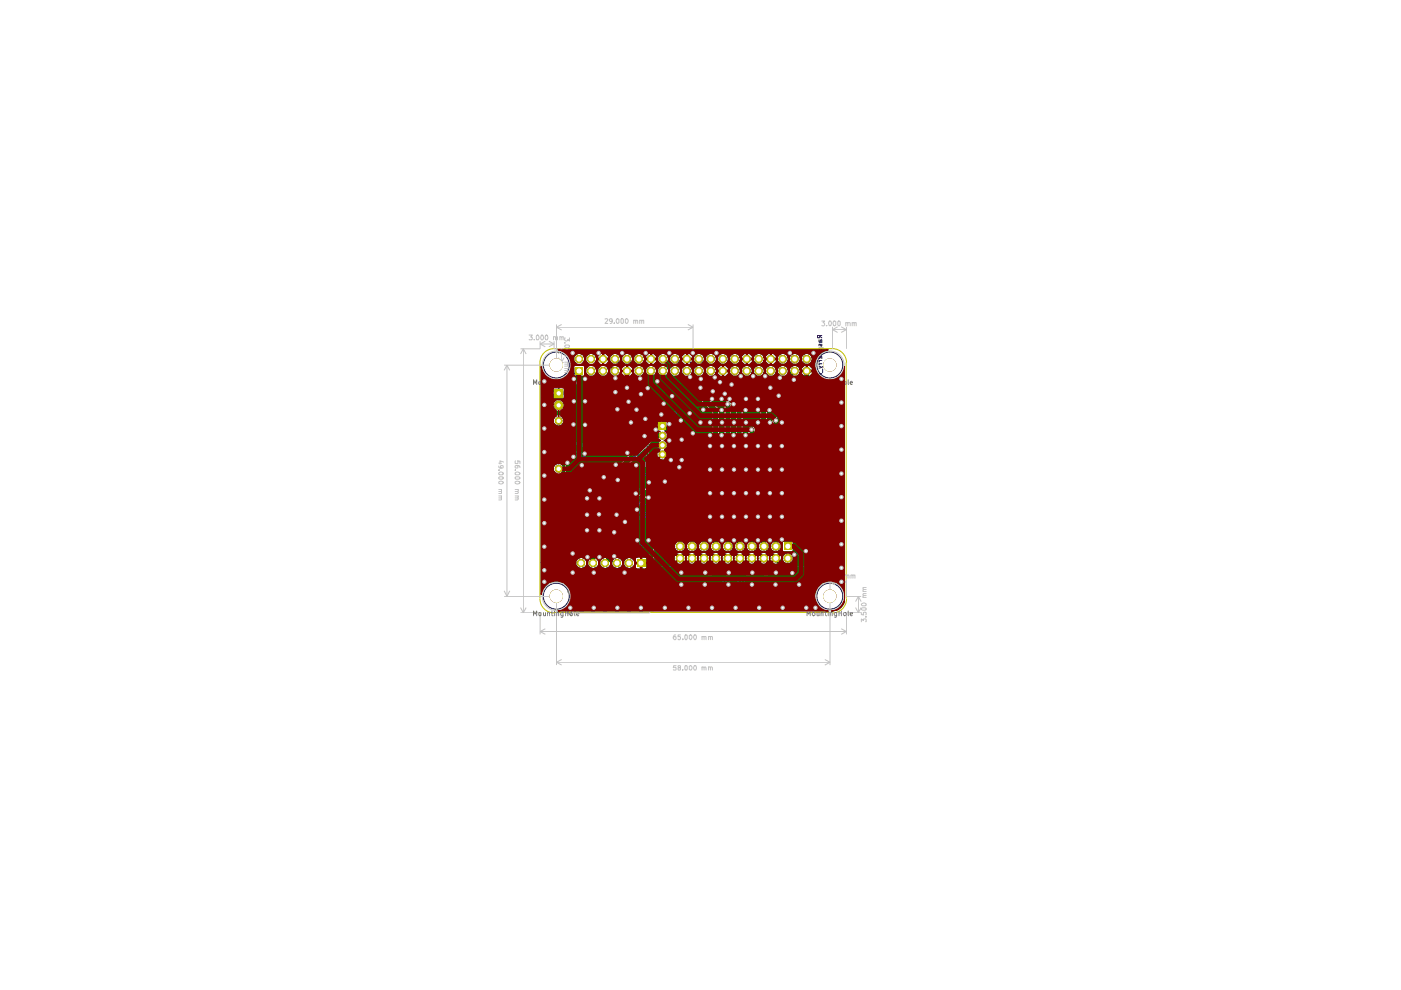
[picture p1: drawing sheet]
<svg xmlns="http://www.w3.org/2000/svg" width="297mm" height="210mm" viewBox="0 0 297 210" stroke-linecap="round" stroke-linejoin="round" font-family="sans-serif">
<g fill="none" stroke="#000084" stroke-width=".21">
<path d="M121.5 74.8h50.8v5.1h-49.8l-1-1zM146.9 76.8h-.6l.3 .4-.3 .1v.4h.6M147.2 76.8v.8l.2 .2h.3M173.3 74.7h.9v.4h-.5v-.4M173.7 72.1v.5h.5v-.5h-.2l-.2 .5M173.7 76.5h.5M173.7 77.1h.5M173.7 77.6l.5 .3M173.8 71.1l-.1 .5-.4-.1v-.4h.9M173.8 76.5h-.1v.3M173.8 77.1l-.1 .3M173.8 79.2l-.1 .6h-.2l-.2-.1v-.5h.9"/>
<path d="M173.8 71.3l.4 .3M174 75.6l-.2 .4h-.1v-.4h.5v.4M174.2 73v.4l-.3-.4h-.2v.3M174.2 73.8v.5l-.5-.1v-.4h.9M174.4 78.2v.8M174.6 77.6l-.9 .5M173.3 80.3h.1M173.3 83.1v.6l.4-.3 .1 .3h.4v-.6M173.4 81.4l-.1 .5 .4 .1 .5-.6v.6M173.7 80.3h.5M174.4 80.4v.8M174.4 82.2v.8"/>
</g>
<path d="M121 74.3h51.8v6.1h-51.8z" fill="none" stroke="#848484" stroke-width=".21"/>
<path d="M121.5 74.8h50.9v5.2h-48.4v-2.6h-2.5zM121.5 78.7v1.3h1.3" fill="none" stroke="#840084" stroke-width=".21"/>
<g fill="#848400">
<path d="M117.9 88.7l.5-.3v1.6a.8 .8 0 0 1-.7-.5 .8 .8 0 0 1 .2-.8z"/>
<path d="M118.4 88.4a.8 .8 0 0 1 .8 .8 .8 .8 0 0 1-.8 .8z"/>
<path d="M123.2 118.5a.85 .85 0 0 1 .8 .9 .85 .85 0 0 1-.8 .8z"/>
<path d="M122.6 118.8l.6-.3v1.7a.85 .85 0 0 1-.8-.5 .85 .85 0 0 1 .2-.9z"/>
<path d="M117.5 82.5h1.8v1.7h-1.8z"/>
<path d="M125.7 118.5a.85 .85 0 0 1 .9 .9 .85 .85 0 0 1-.9 .8z"/>
<path d="M125.1 118.8l.6-.3v1.7a.85 .85 0 0 1-.8-.5 .85 .85 0 0 1 .2-.9z"/>
<path d="M128.3 118.5a.85 .85 0 0 1 .8 .9 .85 .85 0 0 1-.8 .8z"/>
<path d="M127.7 118.8l.6-.3v1.7a.85 .85 0 0 1-.8-.5 .85 .85 0 0 1 .2-.9z"/>
<path d="M130.8 118.5a.85 .85 0 0 1 .9 .9 .85 .85 0 0 1-.9 .8z"/>
<path d="M130.2 118.8l.6-.3v1.7a.85 .85 0 0 1-.8-.5 .85 .85 0 0 1 .2-.9z"/>
<path d="M133.3 118.5a.85 .85 0 0 1 .9 .9 .85 .85 0 0 1-.9 .8z"/>
<path d="M132.7 118.8l.6-.3v1.7a.85 .85 0 0 1-.7-.5 .85 .85 0 0 1 .1-.9z"/>
<path d="M135 118.5h1.8v1.7h-1.8z"/>
<path d="M145.6 77.8a.85 .85 0 0 1 .9 .9 .85 .85 0 0 1-.9 .8z"/>
<path d="M145 78.1l.6-.3v1.7a.85 .85 0 0 1-.8-.5 .85 .85 0 0 1 .2-.9z"/>
<path d="M143.1 75.3a.85 .85 0 0 1 .8 .8 .85 .85 0 0 1-.8 .9z"/>
<path d="M142.5 75.5l.6-.2v1.7a.85 .85 0 0 1-.8-.6 .85 .85 0 0 1 .2-.9z"/>
<path d="M143.1 77.8a.85 .85 0 0 1 .8 .9 .85 .85 0 0 1-.8 .8z"/>
<path d="M142.5 78.1l.6-.3v1.7a.85 .85 0 0 1-.8-.5 .85 .85 0 0 1 .2-.9z"/>
<path d="M140.5 75.3a.85 .85 0 0 1 .9 .8 .85 .85 0 0 1-.9 .9z"/>
<path d="M139.9 75.5l.6-.2v1.7a.85 .85 0 0 1-.7-.6 .85 .85 0 0 1 .1-.9z"/>
<path d="M140.5 77.8a.85 .85 0 0 1 .9 .9 .85 .85 0 0 1-.9 .8z"/>
<path d="M139.9 78.1l.6-.3v1.7a.85 .85 0 0 1-.7-.5 .85 .85 0 0 1 .1-.9z"/>
<path d="M138 75.3a.85 .85 0 0 1 .9 .8 .85 .85 0 0 1-.9 .9z"/>
<path d="M137.4 75.5l.6-.2v1.7a.85 .85 0 0 1-.8-.6 .85 .85 0 0 1 .2-.9z"/>
<path d="M138 77.8a.85 .85 0 0 1 .9 .9 .85 .85 0 0 1-.9 .8z"/>
<path d="M137.4 78.1l.6-.3v1.7a.85 .85 0 0 1-.8-.5 .85 .85 0 0 1 .2-.9z"/>
<path d="M135.5 75.3a.85 .85 0 0 1 .8 .8 .85 .85 0 0 1-.8 .9z"/>
<path d="M134.9 75.5l.6-.2v1.7a.85 .85 0 0 1-.8-.6 .85 .85 0 0 1 .2-.9z"/>
<path d="M135.5 77.8a.85 .85 0 0 1 .8 .9 .85 .85 0 0 1-.8 .8z"/>
<path d="M134.9 78.1l.6-.3v1.7a.85 .85 0 0 1-.8-.5 .85 .85 0 0 1 .2-.9z"/>
<path d="M132.9 75.3a.85 .85 0 0 1 .9 .8 .85 .85 0 0 1-.9 .9z"/>
<path d="M132.3 75.5l.6-.2v1.7a.85 .85 0 0 1-.8-.6 .85 .85 0 0 1 .2-.9z"/>
<path d="M132.9 77.8a.85 .85 0 0 1 .9 .9 .85 .85 0 0 1-.9 .8z"/>
<path d="M132.3 78.1l.6-.3v1.7a.85 .85 0 0 1-.8-.5 .85 .85 0 0 1 .2-.9z"/>
<path d="M130.4 75.3a.85 .85 0 0 1 .8 .8 .85 .85 0 0 1-.8 .9z"/>
<path d="M129.8 75.5l.6-.2v1.7a.85 .85 0 0 1-.8-.6 .85 .85 0 0 1 .2-.9z"/>
<path d="M130.4 77.8a.85 .85 0 0 1 .8 .9 .85 .85 0 0 1-.8 .8z"/>
<path d="M129.8 78.1l.6-.3v1.7a.85 .85 0 0 1-.8-.5 .85 .85 0 0 1 .2-.9z"/>
<path d="M127.8 75.3a.85 .85 0 0 1 .9 .8 .85 .85 0 0 1-.9 .9z"/>
<path d="M127.2 75.5l.6-.2v1.7a.85 .85 0 0 1-.7-.6 .85 .85 0 0 1 .1-.9z"/>
<path d="M127.8 77.8a.85 .85 0 0 1 .9 .9 .85 .85 0 0 1-.9 .8z"/>
<path d="M127.2 78.1l.6-.3v1.7a.85 .85 0 0 1-.7-.5 .85 .85 0 0 1 .1-.9z"/>
<path d="M125.3 75.3a.85 .85 0 0 1 .9 .8 .85 .85 0 0 1-.9 .9z"/>
<path d="M124.7 75.5l.6-.2v1.7a.85 .85 0 0 1-.8-.6 .85 .85 0 0 1 .2-.9z"/>
<path d="M125.3 77.8a.85 .85 0 0 1 .9 .9 .85 .85 0 0 1-.9 .8z"/>
<path d="M124.7 78.1l.6-.3v1.7a.85 .85 0 0 1-.8-.5 .85 .85 0 0 1 .2-.9z"/>
<path d="M122.8 75.3a.85 .85 0 0 1 .8 .8 .85 .85 0 0 1-.8 .9z"/>
<path d="M122.2 75.5l.6-.2v1.7a.85 .85 0 0 1-.8-.6 .85 .85 0 0 1 .2-.9z"/>
<path d="M121.9 77.8h1.7v1.7h-1.7z"/>
<path d="M139.7 89.6h1.5v1.5h-1.5z"/>
<path d="M171 77.8a.85 .85 0 0 1 .9 .9 .85 .85 0 0 1-.9 .8z"/>
<path d="M170.4 78.1l.6-.3v1.7a.85 .85 0 0 1-.8-.5 .85 .85 0 0 1 .2-.9z"/>
<path d="M168.5 77.8a.85 .85 0 0 1 .8 .9 .85 .85 0 0 1-.8 .8z"/>
<path d="M167.9 78.1l.6-.3v1.7a.85 .85 0 0 1-.8-.5 .85 .85 0 0 1 .2-.9z"/>
<path d="M166.2 115h1.7v1.7h-1.7z"/>
<path d="M171 75.3a.85 .85 0 0 1 .9 .8 .85 .85 0 0 1-.9 .9z"/>
<path d="M170.4 75.5l.6-.2v1.7a.85 .85 0 0 1-.8-.6 .85 .85 0 0 1 .2-.9z"/>
<path d="M168.5 75.3a.85 .85 0 0 1 .8 .8 .85 .85 0 0 1-.8 .9z"/>
<path d="M167.9 75.5l.6-.2v1.7a.85 .85 0 0 1-.8-.6 .85 .85 0 0 1 .2-.9z"/>
<path d="M165.9 75.3a.85 .85 0 0 1 .9 .8 .85 .85 0 0 1-.9 .9z"/>
<path d="M165.3 75.5l.6-.2v1.7a.85 .85 0 0 1-.7-.6 .85 .85 0 0 1 .1-.9z"/>
<path d="M165.9 77.8a.85 .85 0 0 1 .9 .9 .85 .85 0 0 1-.9 .8z"/>
<path d="M165.3 78.1l.6-.3v1.7a.85 .85 0 0 1-.7-.5 .85 .85 0 0 1 .1-.9z"/>
<path d="M163.4 75.3a.85 .85 0 0 1 .9 .8 .85 .85 0 0 1-.9 .9z"/>
<path d="M162.8 75.5l.6-.2v1.7a.85 .85 0 0 1-.8-.6 .85 .85 0 0 1 .2-.9z"/>
<path d="M163.4 77.8a.85 .85 0 0 1 .9 .9 .85 .85 0 0 1-.9 .8z"/>
<path d="M162.8 78.1l.6-.3v1.7a.85 .85 0 0 1-.8-.5 .85 .85 0 0 1 .2-.9z"/>
<path d="M160.9 75.3a.85 .85 0 0 1 .8 .8 .85 .85 0 0 1-.8 .9z"/>
<path d="M160.3 75.5l.6-.2v1.7a.85 .85 0 0 1-.8-.6 .85 .85 0 0 1 .2-.9z"/>
<path d="M160.9 77.8a.85 .85 0 0 1 .8 .9 .85 .85 0 0 1-.8 .8z"/>
<path d="M160.3 78.1l.6-.3v1.7a.85 .85 0 0 1-.8-.5 .85 .85 0 0 1 .2-.9z"/>
<path d="M158.3 75.3a.85 .85 0 0 1 .9 .8 .85 .85 0 0 1-.9 .9z"/>
<path d="M157.7 75.5l.6-.2v1.7a.85 .85 0 0 1-.8-.6 .85 .85 0 0 1 .2-.9z"/>
<path d="M158.3 77.8a.85 .85 0 0 1 .9 .9 .85 .85 0 0 1-.9 .8z"/>
<path d="M157.7 78.1l.6-.3v1.7a.85 .85 0 0 1-.8-.5 .85 .85 0 0 1 .2-.9z"/>
<path d="M155.8 75.3a.85 .85 0 0 1 .8 .8 .85 .85 0 0 1-.8 .9z"/>
<path d="M155.2 75.5l.6-.2v1.7a.85 .85 0 0 1-.8-.6 .85 .85 0 0 1 .2-.9z"/>
<path d="M155.8 77.8a.85 .85 0 0 1 .8 .9 .85 .85 0 0 1-.8 .8z"/>
<path d="M155.2 78.1l.6-.3v1.7a.85 .85 0 0 1-.8-.5 .85 .85 0 0 1 .2-.9z"/>
<path d="M153.2 75.3a.85 .85 0 0 1 .9 .8 .85 .85 0 0 1-.9 .9z"/>
<path d="M152.6 75.5l.6-.2v1.7a.85 .85 0 0 1-.7-.6 .85 .85 0 0 1 .1-.9z"/>
<path d="M153.2 77.8a.85 .85 0 0 1 .9 .9 .85 .85 0 0 1-.9 .8z"/>
<path d="M152.6 78.1l.6-.3v1.7a.85 .85 0 0 1-.7-.5 .85 .85 0 0 1 .1-.9z"/>
<path d="M150.7 75.3a.85 .85 0 0 1 .9 .8 .85 .85 0 0 1-.9 .9z"/>
<path d="M150.1 75.5l.6-.2v1.7a.85 .85 0 0 1-.8-.6 .85 .85 0 0 1 .2-.9z"/>
<path d="M150.7 77.8a.85 .85 0 0 1 .9 .9 .85 .85 0 0 1-.9 .8z"/>
<path d="M150.1 78.1l.6-.3v1.7a.85 .85 0 0 1-.8-.5 .85 .85 0 0 1 .2-.9z"/>
<path d="M148.2 75.3a.85 .85 0 0 1 .8 .8 .85 .85 0 0 1-.8 .9z"/>
<path d="M147.6 75.5l.6-.2v1.7a.85 .85 0 0 1-.8-.6 .85 .85 0 0 1 .2-.9z"/>
<path d="M148.2 77.8a.85 .85 0 0 1 .8 .9 .85 .85 0 0 1-.8 .8z"/>
<path d="M147.6 78.1l.6-.3v1.7a.85 .85 0 0 1-.8-.5 .85 .85 0 0 1 .2-.9z"/>
<path d="M145.6 75.3a.85 .85 0 0 1 .9 .8 .85 .85 0 0 1-.9 .9z"/>
<path d="M145 75.5l.6-.2v1.7a.85 .85 0 0 1-.8-.6 .85 .85 0 0 1 .2-.9z"/>
<circle cx="117.9" cy="126.4" r="1.4"/>
<circle cx="117.9" cy="77.4" r="1.4"/>
<circle cx="118.4" cy="99.4" r=".8"/>
<circle cx="118.4" cy="85.9" r=".97"/>
<circle cx="144.2" cy="118.4" r=".89"/>
<circle cx="144.2" cy="115.8" r=".89"/>
<circle cx="140.5" cy="96.4" r=".8"/>
<circle cx="140.5" cy="94.4" r=".8"/>
<circle cx="140.5" cy="92.4" r=".8"/>
<circle cx="175.9" cy="126.4" r="1.4"/>
<circle cx="175.9" cy="77.4" r="1.4"/>
<circle cx="167" cy="118.4" r=".89"/>
<circle cx="146.7" cy="118.4" r=".89"/>
<circle cx="146.7" cy="115.8" r=".89"/>
<circle cx="149.3" cy="118.4" r=".89"/>
<circle cx="149.3" cy="115.8" r=".89"/>
<circle cx="151.8" cy="118.4" r=".89"/>
<circle cx="151.8" cy="115.8" r=".89"/>
<circle cx="154.3" cy="118.4" r=".89"/>
<circle cx="154.3" cy="115.8" r=".89"/>
<circle cx="156.9" cy="118.4" r=".89"/>
<circle cx="156.9" cy="115.8" r=".89"/>
<circle cx="159.4" cy="118.4" r=".89"/>
<circle cx="159.4" cy="115.8" r=".89"/>
<circle cx="162" cy="118.4" r=".89"/>
<circle cx="162" cy="115.8" r=".89"/>
<circle cx="164.5" cy="118.4" r=".89"/>
<circle cx="164.5" cy="115.8" r=".89"/>
</g>
<path d="M130.4 78.7l-1.3-1.3h-7.3l-.6 .6v1.5l-2.8 2.8v1.1M130.4 76.1l1.3 1.3v2.3M132.9 76.1l1.3 1.3v2.3M143.1 76.1l1.3 1.2v2.3M148.2 76.1l1.2 1.2v2.3" fill="none" stroke="#008400" stroke-width=".34"/>
<path d="M131.7 79.7v6l6.6 6.6h2.2l-2.1 .1M134.2 79.7v4.5l9.1 8.9" fill="none" stroke="#008400" stroke-width="1"/>
<path d="M144.4 78.1l.1 .9 .4 .7h-.9z" fill="#008400"/>
<path d="M144.4 78.1l.1 .9 .4 .7h-.9z" fill="none" stroke="#008400" stroke-width=".21"/>
<path d="M138.4 92.4l-12.8 12.8 .1 14.2M143.3 93.1v4.9l-14.3 14.4v6.2l-.7 .8M151.7 87l.1 28.8M154.3 85.7v30.1M156.7 115.7l.2 .1M161.9 115.8h.1M171 116.6l-3.3 3.3h-1.7l-1.5-1.5" fill="none" stroke="#008400" stroke-width="1"/>
<path d="M138.8 92.4h1.7M127.1 118.1v1.8l1.4 1.5h3.9" fill="none" stroke="#008400" stroke-width=".34"/>
<path d="M118.3 74.2h57.3l-.6 .1a3.2 3.2 0 0 0-1.1 5.5 3.2 3.2 0 0 0 5.2-2.1v49.7l-.2 .5a2.71 2.71 0 0 1-2.6 1.6 3.2 3.2 0 0 0 2.6-4.3 3.2 3.2 0 0 0-4.9-1.4 3.2 3.2 0 0 0-.1 5.1l1.1 .6h.6h-57.3a3.2 3.2 0 0 0 2.8-3.3 3.2 3.2 0 0 0-3.1-3 3.2 3.2 0 0 0-3.3 2.9v-6.8h7.4a1.17 1.17 0 0 0 1.3 1.3 1.17 1.17 0 0 0 1-1.6 1.16 1.16 0 0 0-1.3-.8 1.16 1.16 0 0 0-1 1.1h-7.4v-20.1h2.6v.5a1.13 1.13 0 0 0 1.8 .6 1.13 1.13 0 0 0 0-1.8 1.13 1.13 0 0 0-1.8 .6v.1h-2.6v-10.1h2.6a1.11 1.11 0 0 0 1 1.2 1.11 1.11 0 0 0 1.2-.8 1.11 1.11 0 0 0-.7-1.4 1.19 1.19 0 0 0-1.5 .8v.2h-2.6v-3.3h2.6a1.21 1.21 0 0 0 1 1.3 1.21 1.21 0 0 0 1.3-.9 1.21 1.21 0 0 0-.8-1.4h-.9l-.6 .5v.5h-2.6v-8.1l.2 .6a3.2 3.2 0 0 0 2.7 2.2 3.2 3.2 0 0 0 3.1-1.6v.4l-2.7 2.7v.2l-.7 .1v2.1l.1 .2h2.1l.1-.2v-2l-.1-.2h-.4l2.5-2.4 .1-1.7 .1 1.7h2l.2-.2v-1.8h.5a1.16 1.16 0 0 0 0 1.7 1.16 1.16 0 0 0 1.7 0 1.16 1.16 0 0 0 0-1.7h.9l-.3 .3a1.18 1.18 0 0 0 .4 1.5 1.18 1.18 0 0 0 1.6-.2 1.18 1.18 0 0 0-.1-1.6h.2l.5 .4-.1 .8 .2 .4a1.15 1.15 0 0 0 1.4 .3v6.3l6.3 6.5-12.2 12.2-.1 13.9-.3 .4a1.17 1.17 0 0 0 .6 1.4 1.18 1.18 0 0 0 1.3-.1 1.18 1.18 0 0 0 .4-1.3l-.4-.6v-12.9l8.3-8.3h5l.5 .3h.7l.1-.3-.6-.6-.7 .6h-5l.7-.7h3.8l.1 .4 .2 .1 .6-.6h.4l.7 .6 .2-.1 .1-.9-.3-.2-.7 .6h-.4l-.6-.6-.3 .2v.5h-3.8l3.3-3.3h1l.2 .2v.1a1.03 1.03 0 0 0-.6 .9 1.03 1.03 0 0 0 .6 .9l-.2 .2 .7 .7 .6-.7-.2-.2a1.04 1.04 0 0 0 .6-1 1.04 1.04 0 0 0-.7-.9l.6-.5 .1-.5 1.1 1.1v4.2l-14.2 14.2-.2 .5v5.8a1.18 1.18 0 0 0-1 .9 1.18 1.18 0 0 0 .6 1.3 1.23 1.23 0 0 0 1.7-1.1h.2v.4a1.17 1.17 0 0 0 1.3 .9 1.17 1.17 0 0 0 1-1.3h.2v.4a1.23 1.23 0 0 0 2 .5h.5v.3l.3 .2h.7l.1-1.2h.3v1.2h.7l.4-.3-.1-.9h-2.3l-.1 .7h-.5l.3-.5v-.4h8.9l.1 .2a1.03 1.03 0 0 0 1.4-.2h1.1v.2a1.03 1.03 0 0 0 1.4-.2h1.1l.1 .2a1.03 1.03 0 0 0 1.3-.2h1.1l.1 .2a1.03 1.03 0 0 0 1.4-.2h1.1l.1 .2a1.03 1.03 0 0 0 1.3-.2h1.1l.1 .2a1.03 1.03 0 0 0 1.4-.2h1.1v.2a1.03 1.03 0 0 0 1.4-.2h1.1l.1 .2a1.03 1.03 0 0 0 1.3-.2h1.1l.1 .2a1.03 1.03 0 0 0 1.4-.2l-.7-.7-.8 .7h-1.1l-.6-.7-.8 .7h-1.1l-.7-.7-.7 .7h-1.1l-.7-.7-.8 .7h-1.1l-.7-.7-.7 .7h-1.1l-.7-.7-.8 .7h-1.1l-.6-.7-.8 .7h-1.1l-.7-.7-.7 .7h-1.1l-.7-.7-.8 .7h-8.9l-.3-.8h.5l.1 .7h1v-1h.3v1h1l.1-.8h5.7l.1 .6h.3l.6-.6h.5l.6 .6h.3l.1-.6 .1 .6h.3l.7-.6h.4l.7 .6h.2l.1-.6 .2 .6h.2l.7-.6h.4l.7 .6h.3l.1-.6 .1 .6h.3l.7-.6h.4l.7 .6h.2l.1-.6 .2 .6h.2l.7-.6h.4l.7 .6h.2l.1-.6 .2 .6h.3l.6-.6h.5l.6 .6h.3l.1-.6 .1 .6h.3l.7-.6h.4l.7 .6h.2l.1-.6 .2 .6h.2l.7-.6h.4l.7 .6h.3l.1-.6 .1 .6h.3l.7-.6h.4l.7 .6 .3-.2v-.5h.2v.4a1.17 1.17 0 0 0 1.5 .8 1.17 1.17 0 0 0 .7-1.6 1.17 1.17 0 0 0-1.6-.6l-.4 .3-.2 .7h-.2l-.1-.5-.2-.1-.7 .7h-.4l-.7-.7-.4 .3v.4l-.1-.6-.3-.1-.7 .7h-.4l-.7-.7-.3 .3v.4l-.2-.6-.2-.1-.7 .7h-.4l-.7-.7-.3 .3v.4l-.2-.6-.3-.1-.6 .7h-.5l-.6-.7-.4 .3v.4l-.2-.6-.2-.1-.7 .7h-.4l-.7-.7-.3 .3v.4l-.2-.6-.2-.1-.7 .7h-.4l-.7-.7-.4 .3v.4l-.1-.6-.3-.1-.7 .7h-.4l-.7-.7-.3 .3v.4l-.2-.6-.2-.1-.7 .7h-.4l-.7-.7-.3 .3v.4l-.2-.6-.3-.1-.6 .7h-.5l-.6-.7-.4 .3v.4h-5.7l-.4-.3h-1.8l-.3 .2v.2l-.6-.1a1.19 1.19 0 0 0-1.9 .9h-.2v-.3a1.16 1.16 0 0 0-1.3-.8 1.16 1.16 0 0 0-1 1.1l-.2-.1 .3-.2v-1.6h13.6l.8 .8 .7-.8h1.1l.7 .8 .7-.8h1.1l.8 .8 .6-.8h1.1l.8 .8 .7-.8h1.1l.7 .8 .7-.8h1.1l.8 .8 .7-.8h1.1l.7 .8 .7-.8h1.1l.8 .8 .6-.8h1.1l.8 .8 .7-.8a.92 .92 0 0 0-1.5 0h-1.1v-.1a1.03 1.03 0 0 0-1.4 .1h-1.1l-.1-.1a1.03 1.03 0 0 0-1.3 .1h-1.1l-.1-.1a1.03 1.03 0 0 0-1.4 .1h-1.1l-.1-.1a1.03 1.03 0 0 0-1.3 .1h-1.1l-.1-.1a1.03 1.03 0 0 0-1.4 .1h-1.1v-.1a1.03 1.03 0 0 0-1.4 .1h-1.1l-.1-.1a1.03 1.03 0 0 0-1.3 .1h-1.1l-.1-.1a1.03 1.03 0 0 0-1.4 .1h-13.6v-1.7h13.2v.5a1.17 1.17 0 0 0 1.3 .8 1.17 1.17 0 0 0 1-1.3h.2v.5a1.17 1.17 0 0 0 1.4 .8 1.17 1.17 0 0 0 .9-1.3h.3v.5a1.17 1.17 0 0 0 1.5 .8 1.17 1.17 0 0 0 .7-1.6 1.17 1.17 0 0 0-1.6-.6l-.4 .3-.2 .6h-.3a1.15 1.15 0 0 0-1.8-.7l-.5 .5v.2h-.2v-.2a1.21 1.21 0 0 0-2-.4l-.3 .6h-13.2v-3l14.4-14.4v-5.3l-.3-.5-2.4-2.3-.1-.9h-.9l-5.5-5.5v-4.1a1.2 1.2 0 0 0 1.7-1v-.1h.2a1.16 1.16 0 0 0 .7 1.1 1.16 1.16 0 0 0 1.3-.3l.3-.8h.2v.4a1.21 1.21 0 0 0 2.1 .4 1.16 1.16 0 0 0-.5-1.8 1.16 1.16 0 0 0-1.6 1h-.2l-.2-.5a1.12 1.12 0 0 0-1.2-.6 1.12 1.12 0 0 0-.9 1.1h-.2l-.2-.5a1.17 1.17 0 0 0-1.9-.2 1.53 1.53 0 0 0-.6-1.4l.1-.5h.3v.5a1.21 1.21 0 0 0 2 .4l.2-.4h.2l.6 .7h.5v-.9h.3v.9l.2 .1 .8-.6v-.4h-2.3l-.1 .2h-.2l.1-.5h2.7a1.16 1.16 0 0 0 .8 1.2 1.16 1.16 0 0 0 1.3-.3l.2-.9h.3v.5l.2 .4a1.19 1.19 0 0 0 1.2 .3l.1-.1 .3 .4v.2a1.16 1.16 0 0 0-1.8 .8 1.16 1.16 0 0 0 1.6 1.2l.1 .4 7.3 7.3-.1 27.7a1.16 1.16 0 0 0 .5 1.8 1.16 1.16 0 0 0 1.5-1.2h.3v.5a1.18 1.18 0 0 0 1.7 .6 1.18 1.18 0 0 0 .2-1.8v-29.4l-.2-.3a.78 .78 0 0 0-.8-.4 .78 .78 0 0 0-.6 .7v29.4l-.3 .7h-.3l-.3-.7v-28.1l-.2-.4-6.8-6.7h.4a1.15 1.15 0 0 0 .6-1.8 1.15 1.15 0 0 0-1.8-.1l-.1-.9-.5-.5h.2l.6 .7 .3 .1 .2-.1v-.9h.3v.9l.2 .1 .3-.1 .6-.7-.1-.2h-2.3l-.1 .2h-.2l.1-.5h2.8a1.12 1.12 0 0 0 1.5 1.1l.3 .4v.3a1.08 1.08 0 0 0-1.1-.3 1.08 1.08 0 0 0-.7 .8 1.19 1.19 0 0 0 1.6 1.4l.1 .4 2.8 2.9 .4 .1h1.8l2.2 2.1-.1 30.1a1.13 1.13 0 0 0 .7 1.6 1.13 1.13 0 0 0 1.4-1.2h.2v.5a1.17 1.17 0 0 0 1.4 .8 1.17 1.17 0 0 0 .9-1.3h.3v.5a1.17 1.17 0 0 0 1.3 .8 1.17 1.17 0 0 0 1-1.3h.2v.5a1.18 1.18 0 0 0 1.8 .6 1.18 1.18 0 0 0 .2-1.8h.6v1.9l2 .1 .2-.2v-2.1h-2.1l-.1 .3h-.6v-26a.81 .81 0 0 0-.8-.7 .81 .81 0 0 0-.8 .7v26l-.4 .7h-.2l-.4-.7v-29.4l5.8-5.8 .6-.1 .3-.3 .2-.4h.2l.1 .2 .8 .6h.2v-1h.3v1h.5l.5-.6v-.4h-2.3l-.1 .2h-.2v-.7h.2l.1 .2h1v-1h.3v1h1v-.4l-.5-.5a1.32 1.32 0 0 0-1.9 .7h-.2l-.1-.2a1.12 1.12 0 0 0-1.3-.6 1.12 1.12 0 0 0-.8 1.2l-.3 .2v-.3a1.16 1.16 0 0 0-1.3-1.1 1.16 1.16 0 0 0-1 1.4 1.16 1.16 0 0 0 1.5 .9l-5 4.9-.2 .3v30.1l-.3 .4v.2h-.3l-.3-.7v-24.1l-.5-.6-.8 .1-.3 .5v24.1l-.4 .7h-.2l-.1-.4-.3-.3v-30.2l-.3-.6-2.8-2.7h-2l-1.8-1.7 .6-.1 .3-.3 .2-.4h.3l.6 .8h.5v-1h.2v1h.3l.7-.6v-.4h-2.3v.2h-.3l.1-.4h2.8a1.16 1.16 0 0 0 .7 1.1 1.16 1.16 0 0 0 1.3-.3l.3-.8h.2v.4a1.21 1.21 0 0 0 2.1 .4l.2-.8h.3v.4a1.21 1.21 0 0 0 2 .4l.3-.8h.2v.4a1.21 1.21 0 0 0 2 .4 1.16 1.16 0 0 0-.4-1.8 1.16 1.16 0 0 0-1.6 1h-.2l-.2-.5a1.12 1.12 0 0 0-1.3-.6 1.12 1.12 0 0 0-.8 1.1h-.3l-.2-.5a1.12 1.12 0 0 0-1.2-.6 1.12 1.12 0 0 0-.9 1.1h-.2l-.2-.5a1.12 1.12 0 0 0-1.3-.6 1.12 1.12 0 0 0-.8 1.1h-2.8l-.1-.3h.3v.2h1.1v-1h.2v1h1v-.4l-.5-.5a1.32 1.32 0 0 0-1.8 .7h-.3l-.1-.2a1.17 1.17 0 0 0-1.8-.2l-.1-.9-.5-.5 .1-.5h.2v.5a1.21 1.21 0 0 0 2 .4l.3-.9h.2v.5a1.21 1.21 0 0 0 2.1 .4l.2-.9h.3v.5a1.21 1.21 0 0 0 2 .4l.2-.4h.2l.6 .7h.5v-.9h.3v.9l.2 .1 .8-.6v-.4h-2.3l-.1 .2h-.2l.1-.5h2.8a1.16 1.16 0 0 0 .7 1.2 1.16 1.16 0 0 0 1.3-.3l.2-.4h.2l.6 .7h.5v-.9h.3v.9l.2 .1 .8-.6v-.4h-2.3l-.1 .2h-.2l.1-.5h2.7a1.16 1.16 0 0 0 .8 1.2 1.16 1.16 0 0 0 1.3-.3l.2-.9h.3v.5a1.21 1.21 0 0 0 2 .4l.3-.9h.2v.5a1.21 1.21 0 0 0 2.1 .4 1.16 1.16 0 0 0-.5-1.8 1.16 1.16 0 0 0-1.6 .9h-.2l-.2-.5a1.12 1.12 0 0 0-1.3-.5 1.12 1.12 0 0 0-.8 1h-.3l-.1-.5a1.12 1.12 0 0 0-1.3-.5 1.12 1.12 0 0 0-.9 1h-2.7l-.1-.2h.2l.1 .1h1v-1h.3v1h1v-.4l-.5-.5a1.32 1.32 0 0 0-1.9 .8h-.2l-.1-.3a1.12 1.12 0 0 0-1.3-.5 1.12 1.12 0 0 0-.8 1h-2.8l-.1-.2h.2l.1 .1h1v-1h.3v1h1v-.4l-.5-.5a1.32 1.32 0 0 0-1.9 .8h-.2l-.1-.3a1.12 1.12 0 0 0-1.3-.5 1.12 1.12 0 0 0-.8 1h-.3l-.1-.5a1.12 1.12 0 0 0-1.3-.5 1.12 1.12 0 0 0-.9 1h-.2l-.2-.5a1.12 1.12 0 0 0-1.2-.5 1.12 1.12 0 0 0-.9 1h-.2l-.2-.5a1.12 1.12 0 0 0-1.3-.5 1.12 1.12 0 0 0-.8 1h-2.8l-.1-.2h.2l.1 .1h1v-1h.3v1h1v-.4l-.5-.5a1.32 1.32 0 0 0-1.9 .8h-.2l-.1-.3a1.12 1.12 0 0 0-1.3-.5 1.12 1.12 0 0 0-.8 1h-.3l-.1-.5a1.12 1.12 0 0 0-1.3-.5 1.12 1.12 0 0 0-.9 1h-2.7l-.1-.2h.2l.1 .1h1v-1h.3v1h1v-.4l-.5-.5a1.32 1.32 0 0 0-1.9 .8h-.2l-.1-.3a1.12 1.12 0 0 0-1.3-.5 1.12 1.12 0 0 0-.8 1h-.3l-.2-.5a1.15 1.15 0 0 0-1.5-.5 1.15 1.15 0 0 0-.5 1.5 1.15 1.15 0 0 0 1.4 .6l.5 .5-.7-.1v2.3h.3v4.6l.2 .4 5.8 5.6v.9l.1 .1h.5l-.1 .1h-1.3l-6.1-6.2v-5.5h.3v-2.3l-.6 .2-.1-.6-.6-.6a1.17 1.17 0 0 0-.9-1.6 1.17 1.17 0 0 0-1.4 1.3 1.17 1.17 0 0 0 1.5 1l.1-.1 .4 .5v.2l-.6-.3-.6 .1-.6-.6-.5-.1 .2-.4-.1-.2h-2.3v.2l.2 .4h-.7l.3-.7-.1-.4h.3v.1h1.1v-1h.2v1h1v-.4l-.5-.5a1.32 1.32 0 0 0-1.8 .8h-.3l-.1-.3a1.13 1.13 0 0 0-1.6-.3 1.13 1.13 0 0 0-.2 1.7h-.8a1.16 1.16 0 0 0-.1-1.6 1.16 1.16 0 0 0-1.6 0 1.16 1.16 0 0 0-.1 1.6l-.4 .1-.4 .4v-.4a3.2 3.2 0 0 0-2.8-2.8z" fill="#008400"/>
<path d="M114.7 77.7a3.2 3.2 0 0 0 2.6 2.8 3.2 3.2 0 0 0 3.4-1.6v.4l-2.7 2.7v.2l-.7 .1v2.1l.1 .2h2.1l.1-.2v-2l-.1-.2h-.4l2.5-2.4 .1-1.7 .1 1.7h2l.2-.2v-1.8h.5a1.16 1.16 0 0 0 0 1.7 1.16 1.16 0 0 0 1.7 0 1.16 1.16 0 0 0 0-1.7h.9l-.3 .3a1.18 1.18 0 0 0 .4 1.5 1.18 1.18 0 0 0 1.6-.2 1.18 1.18 0 0 0-.1-1.6h.2l.5 .4-.1 .8 .2 .4a1.15 1.15 0 0 0 1.4 .3v6.3l6.3 6.5-12.2 12.2-.1 13.9-.3 .4a1.17 1.17 0 0 0 .6 1.4 1.18 1.18 0 0 0 1.3-.1 1.18 1.18 0 0 0 .4-1.3l-.4-.6v-12.9l8.3-8.3h5l.5 .3h.7l.1-.3-.6-.6-.7 .6h-5l.7-.7h3.8l.1 .4 .2 .1 .6-.6h.4l.7 .6 .2-.1 .1-.9-.3-.2-.7 .6h-.4l-.6-.6-.3 .2v.5h-3.8l3.3-3.3h1l.2 .2v.1a1.03 1.03 0 0 0-.6 .9 1.03 1.03 0 0 0 .6 .9l-.2 .2 .7 .7 .6-.7-.2-.2a1.04 1.04 0 0 0 .6-1 1.04 1.04 0 0 0-.7-.9l.6-.5 .1-.5 1.1 1.1v4.2l-14.2 14.2-.2 .5v5.8a1.18 1.18 0 0 0-1 .9 1.18 1.18 0 0 0 .6 1.3 1.23 1.23 0 0 0 1.7-1.1h.2v.4a1.17 1.17 0 0 0 1.3 .9 1.17 1.17 0 0 0 1-1.3h.2v.4a1.23 1.23 0 0 0 2 .5h.5v.3l.3 .1h.7l.1-1.1h.3v1.1h.7l.4-.2-.1-.9h-2.3l-.1 .7h-.5l.3-.5v-.4h8.9l.1 .2a1.03 1.03 0 0 0 1.4-.2h1.1v.2a1.03 1.03 0 0 0 1.4-.2h1.1l.1 .2a1.03 1.03 0 0 0 1.3-.2h1.1l.1 .2a1.03 1.03 0 0 0 1.4-.2h1.1l.1 .2a1.03 1.03 0 0 0 1.3-.2h1.1l.1 .2a1.03 1.03 0 0 0 1.4-.2h1.1v.2a1.03 1.03 0 0 0 1.4-.2h1.1l.1 .2a1.03 1.03 0 0 0 1.3-.2h1.1l.1 .2a1.03 1.03 0 0 0 1.4-.2l-.7-.7-.8 .7h-1.1l-.6-.7-.8 .7h-1.1l-.7-.7-.7 .7h-1.1l-.7-.7-.8 .7h-1.1l-.7-.7-.7 .7h-1.1l-.7-.7-.8 .7h-1.1l-.6-.7-.8 .7h-1.1l-.7-.7-.7 .7h-1.1l-.7-.7-.8 .7h-8.9l-.3-.8h.5l.1 .7h1v-1h.3v1h1l.1-.8h5.7l.1 .6h.3l.6-.6h.5l.6 .6h.3l.1-.6 .1 .6h.3l.7-.6h.4l.7 .6h.2l.1-.6 .2 .6h.2l.7-.6h.4l.7 .6h.3l.1-.6 .1 .6h.3l.7-.6h.4l.7 .6h.2l.1-.6 .2 .6h.2l.7-.6h.4l.7 .6h.2l.1-.6 .2 .6h.3l.6-.6h.5l.6 .6h.3l.1-.6 .1 .6h.3l.7-.6h.4l.7 .6h.2l.1-.6 .2 .6h.2l.7-.6h.4l.7 .6h.3l.1-.6 .1 .6h.3l.7-.6h.4l.7 .6 .3-.2v-.5h.2v.4a1.17 1.17 0 0 0 1.5 .8 1.17 1.17 0 0 0 .7-1.6 1.17 1.17 0 0 0-1.6-.6l-.4 .3-.2 .7h-.2l-.1-.5-.2-.1-.7 .7h-.4l-.7-.7-.4 .3v.4l-.1-.6-.3-.1-.7 .7h-.4l-.7-.7-.3 .3v.4l-.2-.6-.2-.1-.7 .7h-.4l-.7-.7-.3 .3v.4l-.2-.6-.3-.1-.6 .7h-.5l-.6-.7-.4 .3v.4l-.2-.6-.2-.1-.7 .7h-.4l-.7-.7-.3 .3v.4l-.2-.6-.2-.1-.7 .7h-.4l-.7-.7-.4 .3v.4l-.1-.6-.3-.1-.7 .7h-.4l-.7-.7-.3 .3v.4l-.2-.6-.2-.1-.7 .7h-.4l-.7-.7-.3 .3v.4l-.2-.6-.3-.1-.6 .7h-.5l-.6-.7-.4 .3v.4h-5.7l-.4-.3h-1.8l-.3 .2v.2l-.6-.1a1.19 1.19 0 0 0-1.9 .9h-.2v-.3a1.16 1.16 0 0 0-1.3-.8 1.16 1.16 0 0 0-1 1.1l-.2-.1 .3-.2v-1.6h13.6l.8 .8 .7-.8h1.1l.7 .8 .7-.8h1.1l.8 .8 .6-.8h1.1l.8 .8 .7-.8h1.1l.7 .8 .7-.8h1.1l.8 .8 .7-.8h1.1l.7 .8 .7-.8h1.1l.8 .8 .6-.8h1.1l.8 .8 .7-.8a.92 .92 0 0 0-1.5 0h-1.1v-.1a1.03 1.03 0 0 0-1.4 .1h-1.1l-.1-.1a1.03 1.03 0 0 0-1.3 .1h-1.1l-.1-.1a1.03 1.03 0 0 0-1.4 .1h-1.1l-.1-.1a1.03 1.03 0 0 0-1.3 .1h-1.1l-.1-.1a1.03 1.03 0 0 0-1.4 .1h-1.1v-.1a1.03 1.03 0 0 0-1.4 .1h-1.1l-.1-.1a1.03 1.03 0 0 0-1.3 .1h-1.1l-.1-.1a1.03 1.03 0 0 0-1.4 .1h-13.6v-1.7h13.2v.5a1.17 1.17 0 0 0 1.3 .8 1.17 1.17 0 0 0 1-1.3h.2v.5a1.17 1.17 0 0 0 1.4 .8 1.17 1.17 0 0 0 .9-1.3h.3v.5a1.17 1.17 0 0 0 1.5 .8 1.17 1.17 0 0 0 .7-1.6 1.17 1.17 0 0 0-1.6-.6l-.4 .3-.2 .6h-.3a1.15 1.15 0 0 0-1.8-.7l-.5 .5v.2h-.2v-.2a1.21 1.21 0 0 0-2-.4l-.3 .6h-13.2v-3l14.4-14.4v-5.3l-.3-.5-2.4-2.3-.1-.9h-.9l-5.5-5.5v-4.1a1.2 1.2 0 0 0 1.7-1v-.1h.2a1.16 1.16 0 0 0 .7 1.1 1.16 1.16 0 0 0 1.3-.3l.3-.8h.2v.4a1.21 1.21 0 0 0 2.1 .4 1.16 1.16 0 0 0-.5-1.8 1.16 1.16 0 0 0-1.6 1h-.2l-.2-.5a1.12 1.12 0 0 0-1.2-.6 1.12 1.12 0 0 0-.9 1.1h-.2l-.2-.5a1.17 1.17 0 0 0-1.9-.2 1.53 1.53 0 0 0-.6-1.4l.1-.5h.3v.5a1.21 1.21 0 0 0 2 .4l.2-.4h.2l.6 .7h.5v-.9h.3v.9l.2 .1 .8-.6v-.4h-2.3l-.1 .2h-.2l.1-.5h2.7a1.16 1.16 0 0 0 .8 1.2 1.16 1.16 0 0 0 1.3-.3l.2-.9h.3v.5l.2 .4a1.19 1.19 0 0 0 1.2 .3l.1-.1 .3 .4v.2a1.16 1.16 0 0 0-1.8 .8 1.16 1.16 0 0 0 1.6 1.2l.1 .4 7.3 7.3-.1 27.7a1.16 1.16 0 0 0 .5 1.8 1.16 1.16 0 0 0 1.5-1.2h.3v.5a1.18 1.18 0 0 0 1.7 .6 1.18 1.18 0 0 0 .2-1.8v-29.4l-.2-.3a.78 .78 0 0 0-.8-.4 .78 .78 0 0 0-.6 .7v29.4l-.3 .7h-.3l-.3-.7v-28.1l-.2-.4-6.8-6.7h.4a1.15 1.15 0 0 0 .6-1.8 1.15 1.15 0 0 0-1.8-.1l-.1-.9-.5-.5h.2l.6 .7 .3 .1 .2-.1v-.9h.3v.9l.2 .1 .3-.1 .6-.7-.1-.2h-2.3l-.1 .2h-.2l.1-.5h2.8a1.12 1.12 0 0 0 1.5 1.1l.3 .4v.3a1.08 1.08 0 0 0-1.1-.3 1.08 1.08 0 0 0-.7 .8 1.19 1.19 0 0 0 1.6 1.4l.1 .4 2.8 2.9 .4 .1h1.8l2.2 2.1-.1 30.1a1.13 1.13 0 0 0 .7 1.6 1.13 1.13 0 0 0 1.4-1.2h.2v.5a1.17 1.17 0 0 0 1.4 .8 1.17 1.17 0 0 0 .9-1.3h.3v.5a1.17 1.17 0 0 0 1.3 .8 1.17 1.17 0 0 0 1-1.3h.2v.5a1.18 1.18 0 0 0 1.8 .6 1.18 1.18 0 0 0 .2-1.8h.6v1.9l2 .1 .2-.2v-2.1h-2.1l-.1 .3h-.6v-26a.81 .81 0 0 0-.8-.7 .81 .81 0 0 0-.8 .7v26l-.4 .7h-.2l-.4-.7v-29.4l5.8-5.8 .6-.1 .3-.3 .2-.4h.2l.6 .8h.3h.2v-1h.3v1h.5l.5-.6v-.4h-2.3l-.1 .2h-.2v-.7h.2l.1 .2h1v-1h.3v1h1v-.4l-.5-.5a1.32 1.32 0 0 0-1.9 .7h-.2l-.1-.2a1.12 1.12 0 0 0-1.3-.6 1.12 1.12 0 0 0-.8 1.2l-.3 .2v-.3a1.16 1.16 0 0 0-1.3-1.1 1.16 1.16 0 0 0-1 1.4 1.16 1.16 0 0 0 1.5 .9l-5 4.9-.2 .3v30.1l-.3 .4v.2h-.3l-.3-.7v-24.1l-.5-.6-.8 .1-.3 .5v24.1l-.4 .7h-.2l-.1-.4-.3-.3v-30.2l-.3-.6-2.8-2.7h-2l-1.8-1.7 .6-.1 .3-.3 .2-.4h.3l.6 .8h.5v-1h.2v1h.3l.7-.6v-.4h-2.3v.2h-.3l.1-.4h2.8a1.16 1.16 0 0 0 .7 1.1 1.16 1.16 0 0 0 1.3-.3l.3-.8h.2v.4a1.21 1.21 0 0 0 2.1 .4l.2-.8h.3v.4a1.21 1.21 0 0 0 2 .4l.3-.8h.2v.4a1.21 1.21 0 0 0 2 .4 1.16 1.16 0 0 0-.4-1.8 1.16 1.16 0 0 0-1.6 1h-.2l-.2-.5a1.12 1.12 0 0 0-1.3-.6 1.12 1.12 0 0 0-.8 1.1h-.3l-.2-.5a1.12 1.12 0 0 0-1.2-.6 1.12 1.12 0 0 0-.9 1.1h-.2l-.2-.5a1.12 1.12 0 0 0-1.3-.6 1.12 1.12 0 0 0-.8 1.1h-2.8l-.1-.3h.3v.2h1.1v-1h.2v1h1v-.4l-.5-.5a1.32 1.32 0 0 0-1.8 .7h-.3l-.1-.2a1.17 1.17 0 0 0-1.8-.2l-.1-.9-.5-.5 .1-.5h.2v.5a1.21 1.21 0 0 0 2 .4l.3-.9h.2v.5a1.21 1.21 0 0 0 2.1 .4l.2-.9h.3v.5a1.21 1.21 0 0 0 2 .4l.2-.4h.2l.6 .7h.5v-.9h.3v.9l.2 .1 .8-.6v-.4h-2.3l-.1 .2h-.2l.1-.5h2.8a1.16 1.16 0 0 0 .7 1.2 1.16 1.16 0 0 0 1.3-.3l.2-.4h.2l.6 .7h.5v-.9h.3v.9l.2 .1 .8-.6v-.4h-2.3l-.1 .2h-.2l.1-.5h2.7a1.16 1.16 0 0 0 .8 1.2 1.16 1.16 0 0 0 1.3-.3l.2-.9h.3v.5a1.21 1.21 0 0 0 2 .4l.3-.9h.2v.5a1.21 1.21 0 0 0 2.1 .4 1.16 1.16 0 0 0-.5-1.8 1.16 1.16 0 0 0-1.6 .9h-.2l-.2-.5a1.12 1.12 0 0 0-1.3-.5 1.12 1.12 0 0 0-.8 1h-.3l-.1-.5a1.12 1.12 0 0 0-1.3-.5 1.12 1.12 0 0 0-.9 1h-2.7l-.1-.2h.2l.1 .1h1v-1h.3v1h1v-.4l-.5-.5a1.32 1.32 0 0 0-1.9 .8h-.2l-.1-.3a1.12 1.12 0 0 0-1.3-.5 1.12 1.12 0 0 0-.8 1h-2.8l-.1-.2h.2l.1 .1h1v-1h.3v1h1v-.4l-.5-.5a1.32 1.32 0 0 0-1.9 .8h-.2l-.1-.3a1.12 1.12 0 0 0-1.3-.5 1.12 1.12 0 0 0-.8 1h-.3l-.1-.5a1.12 1.12 0 0 0-1.3-.5 1.12 1.12 0 0 0-.9 1h-.2l-.2-.5a1.12 1.12 0 0 0-1.2-.5 1.12 1.12 0 0 0-.9 1h-.2l-.2-.5a1.12 1.12 0 0 0-1.3-.5 1.12 1.12 0 0 0-.8 1h-2.8l-.1-.2h.2l.1 .1h1v-1h.3v1h1v-.4l-.5-.5a1.32 1.32 0 0 0-1.9 .8h-.2l-.1-.3a1.12 1.12 0 0 0-1.3-.5 1.12 1.12 0 0 0-.8 1h-.3l-.1-.5a1.12 1.12 0 0 0-1.3-.5 1.12 1.12 0 0 0-.9 1h-2.7l-.1-.2h.2l.1 .1h1v-1h.3v1h1v-.4l-.5-.5a1.32 1.32 0 0 0-1.9 .8h-.2l-.1-.3a1.12 1.12 0 0 0-1.3-.5 1.12 1.12 0 0 0-.8 1h-.3l-.2-.5a1.15 1.15 0 0 0-1.5-.5 1.15 1.15 0 0 0-.5 1.5 1.15 1.15 0 0 0 1.4 .6l.5 .5-.7-.1v2.3h.3v4.6l.2 .4 5.8 5.6v.9l.1 .1h.5l-.1 .1h-1.3l-6.1-6.2v-5.5h.3v-2.3l-.6 .2-.1-.6-.6-.6a1.17 1.17 0 0 0-.9-1.6 1.17 1.17 0 0 0-1.4 1.3 1.17 1.17 0 0 0 1.5 1l.1-.1 .4 .5v.2l-.6-.3-.6 .1-.6-.6-.5-.1 .2-.4-.1-.2h-2.3v.2l.2 .4h-.7l.3-.7-.1-.4h.3v.1h1.1v-1h.2v1h1v-.4l-.5-.5a1.32 1.32 0 0 0-1.8 .8h-.3l-.1-.3a1.13 1.13 0 0 0-1.6-.3 1.13 1.13 0 0 0-.2 1.7h-.8a1.16 1.16 0 0 0-.1-1.6 1.16 1.16 0 0 0-1.6 0 1.16 1.16 0 0 0-.1 1.6l-.4 .1-.4 .4v-.4a3.2 3.2 0 0 0-2.8-2.8h57.3l-.6 .1a3.2 3.2 0 0 0-1.1 5.5 3.2 3.2 0 0 0 5.2-2.1v49.7l-.2 .5a2.71 2.71 0 0 1-2.6 1.6 3.2 3.2 0 0 0 2.6-4.3 3.2 3.2 0 0 0-4.9-1.4 3.2 3.2 0 0 0-.1 5.1l1.1 .6h.6h-57.3a3.2 3.2 0 0 0 2.8-3.3 3.2 3.2 0 0 0-3.1-3 3.2 3.2 0 0 0-3.3 2.9v-6.8h7.4a1.17 1.17 0 0 0 1.3 1.3 1.17 1.17 0 0 0 1-1.6 1.16 1.16 0 0 0-1.3-.8 1.16 1.16 0 0 0-1 1.1h-7.4v-20.1h2.6v.5a1.13 1.13 0 0 0 1.8 .6 1.13 1.13 0 0 0 0-1.8 1.13 1.13 0 0 0-1.8 .6v.1h-2.6v-10.1h2.6a1.11 1.11 0 0 0 1 1.2 1.11 1.11 0 0 0 1.2-.8 1.11 1.11 0 0 0-.7-1.4 1.19 1.19 0 0 0-1.5 .8v.2h-2.6v-3.3h2.6a1.21 1.21 0 0 0 1 1.3 1.21 1.21 0 0 0 1.3-.9 1.21 1.21 0 0 0-.8-1.4h-.9l-.6 .5v.5h-2.6z" fill="none" stroke="#008400" stroke-width=".21"/>
<path d="M149.4 78.1l.2 .9 .3 .7h-.8z" fill="#008400"/>
<path d="M149.4 78.1l.2 .9 .3 .7h-.8z" fill="none" stroke="#008400" stroke-width=".21"/>
<circle cx="144.4" cy="79.7" r=".51" fill="#008400"/>
<path d="M144.4 79.6v.1M149.4 79.6v.1" fill="none" stroke="#008400" stroke-width=".34"/>
<path d="M144.4 79.7l7.3 7.3M149.4 79.7l.6 .5M152.1 82.3h2.1" fill="none" stroke="#008400" stroke-width="1"/>
<circle cx="150" cy="80.2" r=".51" fill="#008400"/>
<path d="M168.5 78.7l-6.6 6.6v30.5M171 78.7v37.9M150 80.2l2.1 2.1M154.2 82.3l2.5 2.5v30.9M159.3 91.1l.1 24.7M164.5 89.2v26.6" fill="none" stroke="#008400" stroke-width="1"/>
<circle cx="164.5" cy="89.2" r=".51" fill="#008400"/>
<path d="M114.5 76.9v50M117.4 73.9h59M117.5 73.9a3 3 0 0 0-3 3M176.5 73.9a3 3 0 0 1 3 3M179.4 76.9v50M114.5 127a3 3 0 0 0 3 3M117.4 129.9h59M179.5 127a3 3 0 0 1-3 3" fill="none" stroke="#c2c200" stroke-width=".21"/>
<g fill="none" stroke="#000084" stroke-width=".21">
<circle cx="117.9" cy="77.4" r="2.75"/>
<circle cx="175.9" cy="77.4" r="2.75"/>
<circle cx="117.9" cy="126.4" r="2.75"/>
<circle cx="175.9" cy="126.4" r="2.75"/>
</g>
<g fill="none" stroke="#c2c2c2" stroke-width=".21">
<path d="M107.5 77.4v49M107.5 77.4l-.6 1.1M107.5 77.4l.6 1.1M111 74v55.9M111 74l-.6 1.1M111 74l.5 1.1M112.2 71h.7l-.4 .5h.3l.1 .1-.1 .5-.6-.1M113.3 72v.1M113.8 71.1l.2-.1 .3 .5-.2 .6h-.3l-.1-.2zM114.5 72.3v1.7h-4.1M114.5 72.9h3M114.5 72.9l1.1 .6"/>
<path d="M114.7 71.1l.2-.1a.53 .53 0 0 1 .3 .6 .53 .53 0 0 1-.4 .5l-.2-.4zM115.6 72.3l-1.1 .6M115.7 71.1l.1-.1a.53 .53 0 0 1 .4 .6 .53 .53 0 0 1-.5 .5l-.1-.4zM116.4 72.3l1.1 .6M117.3 71.5h.5v.6M117.3 71.4v.7M117.5 72.3v1.7h2.1M117.5 76.9h2.1M117.5 72.9l-1.1 .6M117.8 71.5l.1-.1 .3 .1v.6M118 68.8v8.6h-11.1M118 69.4h28.9"/>
<path d="M118 69.4l1.1 .6M118.4 75.8l.6 1.1M118.7 71.5l.3-.1 .1 .1v.6M118.7 71.4v.7M119 74v2.9M119 74l-.6 1.1M119 74l.6 1.1M119.1 68.8l-1.1 .6M119.1 71.5l.2-.1 .2 .1v.6M119.6 75.8l-.6 1.1M119.7 72.7h.1M119.7 76.8h.7"/>
<path d="M119.7 78.1h.7M119.8 71.6l-.1 .5a.34 .34 0 0 0 .4 .2 .34 .34 0 0 0 .3-.3l.3 .3v-.7M119.8 73.2h.8l.1 .4-.6 .1-.4-.2zM119.8 74.2a.55 .55 0 0 1 .6-.2 .55 .55 0 0 1 .3 .5 .63 .63 0 0 1-1-.2zM119.8 75.1a.55 .55 0 0 1 .6-.1 .55 .55 0 0 1 .3 .4l-.1 .2h-.6l-.3-.2zM120.3 76.8l.1 .4h-.7M120.3 77.2l.1 .4h-.7M120.3 78.1v.5h-.6M120.3 78.6v.4h-.6M128.3 67.6h.4l.2 .1-.6 .9h.6M129.8 68l-.1 .2h-.3l-.2-.5 .3-.1h.3v.7l-.4 .3M130.2 68.5v.1"/>
<path d="M130.7 67.6h.3l.2 .1v.7l-.2 .2a.58 .58 0 0 1-.3-1zM131.8 67.6l.4 .1v.7l-.2 .2-.3-.2v-.7zM132.6 67.7l.3-.1a.58 .58 0 0 1-.1 1l-.2-.2zM134.4 68l.3-.1 .1 .7M134.4 67.9v.7M134.8 68.1v-.2h.3l.1 .7M135.6 68l.5-.1v.7M135.6 67.9v.7M136.1 68.1v-.2h.4v.7M145.8 68.8l1.1 .6M146.9 68.8v8.6M146.9 69.4l-1.1 .6"/>
<path d="M174.2 68.1h.6l-.3 .3 .3 .3v.3h-.6M175.3 69v.1M175.8 68.2l.1-.1a.52 .52 0 0 1 .4 .4 .52 .52 0 0 1-.4 .6l-.2-.4zM176.5 69.9h3M176.5 69.3v4.7M176.5 69.9l1.1 .6M176.7 68.2l.3-.1 .2 .1v.6l-.2 .3a.68 .68 0 0 1-.3-.9zM177.6 69.3l-1.1 .6M177.7 68.1h.4v.1v.6l-.1 .3-.4-.3zM178.4 69.3l1.1 .6M179.3 68.5l.4-.1v.7M179.3 68.4v.7"/>
<path d="M179.5 69.3v4.7M179.5 69.9l-1.1 .6M179.7 68.5h.6v.6M180.7 68.5l.4-.1v.7M180.7 68.4v.7M181.1 68.5l.4-.1v.7M105.7 98.8l.2 .4h.7v-.5h-.4l-.1 .4 .2 .1M105.7 99.7h.1M105.7 98.2h.6M106.8 98l-.8-.3v.7M109.2 99.7h.1M109.3 97.7v.6l.5-.1-.1-.5 .5 .1v.5"/>
<path d="M109.6 98.7l.2 .1v.3l-.5 .1v-.5h.7l.2 .4M116.2 82.2h4.4v4.8h-4.4zM116.9 88.1h3v12.3h-3zM137 87.7h6.2v11.4h-6.2zM105.7 100.2a.52 .52 0 0 1 .6-.1 .52 .52 0 0 1 .4 .5l-.8 .1-.2-.1zM105.7 101.2l.8-.1 .2 .1v.3l-.8 .1-.2-.1zM105.7 102.2a.52 .52 0 0 1 .6-.2 .52 .52 0 0 1 .4 .4 .52 .52 0 0 1-.6 .2 .52 .52 0 0 1-.4-.4zM105.7 103.8h.6M105.7 105.2h.6M106.3 103.8v.4h-.6M106.3 104.2v.4h-.6M106.3 105.2v.4h-.6"/>
<path d="M106.3 105.6v.4h-.6M109.2 100.2l.6-.1 .4 .3-.2 .3h-.6l-.2-.1zM109.2 101.2l.8-.1 .2 .3-.2 .2h-.6l-.2-.1zM109.2 102.2a.63 .63 0 0 1 1 .2 .7 .7 0 0 1-1 0zM109.2 103.8h.7M109.2 105.2h.7M109.7 104.2l.2 .2-.2 .2h-.5M109.7 105.6l.2 .1-.2 .3h-.5M109.8 103.8l.1 .3-.2 .1h-.5M109.8 105.2l.1 .2-.2 .2h-.5M121.4 117.6h16.4v12.4h-16.4zM138.6 114.5h34v15.1h-34z"/>
<path d="M106.9 126.4h11.1v14.6M106.9 125.3l.6 1.1M108.1 125.3l-.6 1.1M110.4 129.9h4.1v4.6M110.4 128.8l.6 1.1M111.5 128.8l-.5 1.1M114.5 133.9h65M114.5 133.9l1.1 .6M115.6 133.3l-1.1 .6M119.1 139.8l-1.1 .6M143.3 134.6l-.4 .1-.2 .7 .3 .2 .3-.1v-.5h-.1l-.5 .2M144.3 134.6h-.5v.4h.5v.5l-.2 .1h-.3v-.1"/>
<path d="M144.8 135.5v.1M145.3 134.6h.3l.1 .2v.6l-.2 .2-.3-.2zM146.1 134.8l.2-.2a.52 .52 0 0 1 .5 .5 .52 .52 0 0 1-.4 .5l-.3-.2zM147.2 134.7v-.1a.52 .52 0 0 1 .5 .5 .52 .52 0 0 1-.4 .5l-.2-.4zM148.8 135h.5v.6M148.8 135v.6M149.3 135h.4v.6M150.2 135h.4v.6M150.2 135v.6M150.6 135h.4v.6M174 121.6h.6l-.4 .3 .4 .2-.1 .4-.4 .1-.1-.2M174.9 139.8l1.1 .6"/>
<path d="M175 122.4v.2M175.9 121.6h-.4l-.1 .4 .5-.1 .1 .2-.1 .4-.3 .1-.2-.2M176 122.8v18.2M176 123.4h3.5M176 123.4l1.1 .6M176.5 121.6l.5 .2v.5l-.3 .3a.66 .66 0 0 1-.2-1zM177.1 122.8l-1.1 .6M177.5 121.6h.3l.1 .2v.5l-.2 .3-.3-.3zM178.4 122.8l1.1 .6M178.4 133.3l1.1 .6M179.1 122h.5v.6M179.1 121.9v.7"/>
<path d="M179.5 122.8v3.6h3.1M179.5 123.4l-1.1 .6M179.5 133.9l-1.1 .6M179.6 122h.4v.6M180.4 122l.4-.1v.7M180.4 121.9v.7M180.8 122l.5-.1v.7M181.4 128.8l.6 1.1M182 126.4v3.5M182 126.4l.6 1.2M182 126.4l-.6 1.2M182.6 129.9h-3.1v4.6"/>
<path d="M182.6 128.8l-.6 1.1M182.6 131.8v-.6l.4 .4 .1-.4h.5v.6M182.6 129.9v.4l.5 .1-.1-.5h.6v.5M182.6 128.1l.7-.3 .3 .2v.4h-.7zM182.7 128.9h.8h.1v.4l-.7 .1-.3-.2zM183 126.7h.6M183 125.4h.6M183.6 130.8h.1M183.6 126.2h-.5l-.1 .2v.3M183.6 125.8h-.5l-.1 .2 .1 .2M183.6 125h-.6v.4M183.6 124.5h-.6v.3l.1 .2"/>
<path d="M118 140.4h58M118 140.4l1.1 .6M143.3 141.1h-.5l-.1 .5h.6v.4h-.6M143.9 141.6l-.1-.4 .4-.1 .1 .3-.5 .2v.5l.5-.1v-.4h-.2M144.8 142v.1M145.3 141.1h.3l.1 .2-.1 .8h-.3l-.1-.2zM146.1 141.3l.2-.2a.47 .47 0 0 1 .4 .5 .47 .47 0 0 1-.4 .5l-.2-.2zM147.2 141.2v-.1a.47 .47 0 0 1 .5 .5 .47 .47 0 0 1-.5 .5l-.1-.4zM148.8 141.6l.2-.2 .3 .2v.5M148.8 141.4v.7M149.3 141.6l.1-.2 .3 .2v.5M150.2 141.6l.1-.2 .3 .2v.5"/>
<path d="M150.2 141.4v.7M150.6 141.6l.1-.2 .3 .2v.5M176 140.4l-1.1 .6"/>
<circle cx="118" cy="77.4" r="3"/>
<circle cx="176" cy="77.4" r="3"/>
<circle cx="118" cy="126.5" r="3"/>
<circle cx="176" cy="126.5" r="3"/>
</g>
<g fill="none" stroke="#848484" stroke-width=".21">
<path d="M117.4 77.3h.6M117.4 76.8v1M118 76.8v1M118.4 77.1l.4-.3v1M118.4 77.8h.6M175.4 76.8v1M175.4 77.3h.6M176 76.8v1M176.4 77l.5-.2 .1 .2-.6 .8h.6M113.1 81.5v-1l.4 .8 .3-.8v1M114.2 81l.3-.1h.2v.5h-.4zM114.9 84.5v.4h1v-.4"/>
<path d="M115 83.7l.3-.2 .4 .1 .2 .1v.4h-1zM115.2 80.9v.5h.5M115.4 84.6v.3M115.7 80.9v.6M115.9 85.3v.5h-1M116.1 80.9h.4v.6M116.1 80.9v.6M116.8 80.9h.5M117 80.5v.9l.3 .1M117.2 91.2h2.5v6.3h-2.5zM117.3 83.1h2.3M117.3 83.2a1.9 1.9 0 0 0-.2 2.8 1.9 1.9 0 0 0 2.8 0 1.9 1.9 0 0 0-.2-2.8"/>
<path d="M117.6 80.5v.1M117.6 80.9v.6M118 80.9h.4v.6M118 80.9v.6M118.4 95v-.4l-.5-.1v.5h1M118.4 89.2v2M118.4 97.5v1.9M118.9 93.8h-1l.3 .3M118.9 94.5l-.5 .3M118.9 93.5v.6M119.4 80.9v.8l-.2 .2-.2-.1M119.4 80.9h-.3l-.2 .1 .1 .4h.4"/>
<path d="M119.9 81h.5M119.9 80.5v1M120.2 94h1M120.4 80.5v1M120.6 93.6l.4 .4M120.8 81l.3-.1h.2l.1 .5-.2 .1-.3-.1zM121.2 94.7h-1l.4 .3M121.2 94.4v.6M121.2 93.6l-.3 .3M121.8 80.5l.1 1M122.3 81.2l.5-.1-.2-.2-.3 .1v.4l.1 .1 .3-.1M137.5 88.3h5.2v10.2h-5.2z"/>
<path d="M137.9 92.7h.7l.3 .2v.2M138.3 91.9l.2-.2 .4 .1v.4l-.2 .1-.4-.1v-.4h-.4v.4l.2 .1 .2-.2M142.7 89.4l-1.4 .9 1.4 1.1M171.1 81.5v-1l.3 .8 .4-.8v1M172.2 81l.3-.1h.2l.1 .5-.2 .1-.3-.1zM173.2 80.9v.5h.5M173.7 80.9v.6M174.1 80.9h.4v.6M174.1 80.9v.6M174.8 80.9h.5M175 80.5v.9l.3 .1M175.6 80.5v.1"/>
<path d="M175.6 80.9v.6M176 80.9h.4v.6M176 80.9v.6M177.4 80.9v.8l-.2 .2-.2-.1M177.4 80.9h-.3l-.2 .1 .1 .4h.4M177.9 80.5v1M177.9 81h.5M178.4 80.5v1M178.8 81l.3-.1h.2l.1 .5-.2 .1-.3-.1zM179.8 80.5l.1 1M180.3 81.2l.5-.1-.2-.2-.3 .1v.4l.1 .1 .3-.1M121 118.7v.3l.2 .2 .2-.2-.1-.3"/>
<path d="M121.3 117.3v.5h-.5l-.1-.4 .3-.1 .1 .5M121.4 119.6h-1l.8 .4-.8 .3h1M121.4 118.7h-.5l-.2 .2 .1 .2M121.4 118.1l-.2 .2h-.8M155.3 116.6v.7l-.2 .2h-.2M155.7 116.7l.4-.1 .1 .4-.6 .5h.6M113.1 130.6v-1.1l.4 .7 .3-.7v1.1M114.3 129.9l.4 .1v.5h-.4zM115.2 129.9v.6h.5M115.7 129.9v.7M116.1 130l.4-.1v.7M116.1 129.9v.7"/>
<path d="M116.8 129.9h.5M117 129.5v1l.3 .1M117.4 126.3h.6M117.4 125.8v1M117.6 129.5v.1M117.6 129.9v.7M118 130l.4-.1v.7M118 125.8v1M118 129.9v.7M118.7 125.8l-.3 .7h.7M119 126.2v.6M119.4 130.5h-.4l-.1-.5 .1-.1h.4v.7l-.2 .3-.2-.1"/>
<path d="M119.9 130h.5M119.9 129.5v1.1M120.4 121.6l.1 .3 .7 .2 .2-.2-.2-.4-.4 .1v.4l.2 .1M120.4 129.5v1.1M120.5 129.6a.45 .45 0 0 0 .4 .6 .45 .45 0 0 0 .4-.6M120.5 125.2a.58 .58 0 0 1 .9 .3l-.2 .2h-.6l-.2-.2zM120.5 122.5a.58 .58 0 0 1 .9 .3 .58 .58 0 0 1-1-.1zM120.7 128.3h.7M120.7 127.3h.7M120.7 123.4l.7 .5M120.8 130l.2-.1h.3v.6h-.4zM120.9 128.7h.3l.2 .2-.1 .3h-.5l-.1-.3z"/>
<path d="M121.4 127.8h-.6v.5M121.4 126.9h-.5l-.2 .2 .1 .2M121.4 124.5h-1l.3 .3M121.4 124.2v.6M121.4 123.4l-.7 .5M121.5 120.6v.7M121.5 125.9v.8M121.8 129.5l.1 1.1M121.9 120.9h14.7l.6 .6v1.9h-15.3zM122.3 130.2l.5-.1-.1-.2-.4 .1v.4l.1 .2 .3-.1M122.9 120.9v-1.9h.6v1.9M122.9 123.4v6.1h.6v-6.1"/>
<path d="M125.5 120.9v-1.9h.6v1.9M125.5 123.4v6.1h.6v-6.1M128 120.9v-1.9h.6v1.9M128 123.4v6.1h.6v-6.1M129.3 121.6v.7l-.4 .3M129.7 121.9l.3-.3v1M129.7 122.6h.5M130.6 120.9v-1.9h.5v1.9M130.6 123.4v6.1h.5v-6.1M133.1 120.9v-1.9h.6v1.9M133.1 123.4v6.1h.6v-6.1M135.6 120.9v-1.9h.6v1.9"/>
<path d="M135.6 123.4v6.1h.6v-6.1M147.3 120.9l-.4-.1-.2 .2v.6l.2 .2 .4-.1M147.7 121.3l.1-.1h.4v.6h-.4zM148.7 121.2h.4v.6M148.7 121.2v.6M149.5 121.2h.4v.6M149.5 121.2v.6M150.2 121.9h.8M151 121.8l.4-1 .3 1M151.2 121.5h.4M152.1 121.3h.4l.2-.1-.1-.4h-.5v1M152.3 121.3l.4 .5"/>
<path d="M153.1 121.8v-1l.3 .7 .4-.7v1M154 121.9h.8M155.3 120.8v.7l-.2 .3h-.2M155.6 120.8h.6M155.9 120.8v1M156.4 121.8l.3-1 .4 1M156.5 121.5h.5M157.9 120.8l-.5 .1-.1 .4 .2 .5h.4v-.5h-.2M158.2 121.9h.7M159.7 120.8h-.5v.4a.36 .36 0 0 1 .4 .2 .36 .36 0 0 1 0 .4h-.5M160 120.8l.2 1 .2-.7 .2 .7 .3-1M161.2 120.8l.5 .1 .1 .4-.2 .5h-.4z"/>
<path d="M162 121.9h.7M162.9 120.9h.6v.3l-.6 .6h.6M164 120.8h.3l.1 .2-.1 .8h-.3l-.1-.2zM171.1 130.6v-1.1l.3 .7 .4-.7v1.1M172.3 129.9h.3l.2 .1-.1 .5h-.4zM173.2 129.9v.6h.5M173.7 129.9v.7M174.1 130l.4-.1v.7M174.1 129.9v.7M174.8 129.9h.5M175 129.5v.9l.3 .2M175.4 125.8v1"/>
<path d="M175.4 126.3h.6M175.6 129.5v.1M175.6 129.9v.7M176 130l.4-.1v.7M176 125.8v1M176 129.9v.7M176.4 125.8h.6l-.3 .4h.3v.5l-.1 .1-.5-.1M177.4 130.5h-.4l-.1-.5 .1-.1h.4v.7l-.2 .3-.2-.1M177.9 129.5v1.1M177.9 130h.5M178.4 129.5v1.1M178.8 130l.2-.1h.3v.6h-.4z"/>
<path d="M179.8 129.5l.1 1.1M180.3 130.2l.5-.1-.1-.2-.4 .1v.4l.1 .2 .3-.1"/>
<circle cx="118.5" cy="84.7" r="1.57"/>
</g>
<g fill="none" stroke="#008484" stroke-width=".21">
<path d="M172.6 79.8v.7l-.4 .4M173 79.8h.6l-.4 .4 .4 .1v.5h-.6M116 95v-.4l-.4-.1-.1 .5h1M116.5 93.8h-1l.3 .3M116.5 94.5l-.5 .3M116.5 93.5v.6M117.1 91h2.7v6.5h-2.7zM117.2 83.1h.1M117.3 83.1a1.99 1.99 0 0 0 .1 3.3M117.4 83.7a1.5 1.5 0 0 0 0 2.1M118.4 90.3v.7M118.4 97.5v.8"/>
<path d="M119.5 83.1h.1M119.6 83.7a1.5 1.5 0 0 1 0 2.1M119.7 83.1a1.99 1.99 0 0 1-.1 3.3M120.9 85l.2-.2h.5l.2 .2v.3h-1zM121.6 93.8l.3 1 .4-1M121.8 84.2h-1l.4 .2M121.8 83.8v.6M122.2 95.8h-.4a.52 .52 0 0 0-.2 .7 .52 .52 0 0 0 .6 .3v-.4h-.2M123.2 95.8v1.1l-.5-1.1v1.1M123.2 93.9l-.3-.1-.4 .4 .4 .6 .3-.1M123.7 95.8h.3a.55 .55 0 0 1 .3 .7 .55 .55 0 0 1-.6 .4zM124.2 93.9a.47 .47 0 0 0-.7 .4 .47 .47 0 0 0 .7 .4"/>
<path d="M134.1 93.8l.4 1 .3-1M134.7 95.8h-.4l-.2 .3v.5l.4 .3 .2-.1v-.4h-.2M135.1 91.9h.6M135.2 90.3h.4l.1-.4-.5-.1v1M135.5 91.9v.9M135.5 90.3l.2 .5M135.6 93.9a.45 .45 0 0 0-.6 .4 .45 .45 0 0 0 .6 .4M135.7 95.8v1.1l-.6-1.1v1.1M136 91.9l.7 .9M136.1 89.8l.6 1M136.2 95.8h.4l.1 .3v.5l-.3 .3h-.2zM136.7 93.9l-.3-.1-.3 .3v.5l.3 .2 .3-.1"/>
<path d="M136.7 91.9l-.7 .9M136.7 89.8l-.6 1M136.9 99.9a.46 .46 0 0 0-.6 .5 .46 .46 0 0 0 .7 .4v-.4h-.3M137.2 90.5v-2.6h5.8v11h-5.8v-2.6M137.2 90.8v.6M137.2 91.6v3.6M137.2 95.3v.7M138.6 85.9v.6l-.4 .4M139.2 86.3l-.2-.2 .1-.2h.4l.1 .2-.6 .3 .2 .5h.2l.2-.3-.2-.3M140.5 87.4h2.9v2.9M141.3 99.8v1h.2h.3v-1M144 99.8h.6"/>
<path d="M144.4 99.8v1M125.4 111.8v.6M125.4 115.1l1 .7M125.4 112.1h1M125.4 110.9l1 .7M125.7 113.5l.3-.7 .3 .7M125.9 116.7v-.5h-.4l-.1 .5h1M126 114v.7M126.4 116.2l-.5 .3M126.4 115.1l-1 .7M126.4 110.9l-1 .7M127.8 116.2v.6"/>
<path d="M127.8 116.6h1.1M127.8 115.4l1.1 .7M127.8 110.9l1.1 .7M128.2 113.8l.3-.8 .3 .8M128.4 112.5v-.5l-.3-.1-.3 .2v.4h1.1M128.5 114.2v.8M128.9 115.4l-1.1 .7M128.9 111.9l-.5 .4M128.9 110.9l-1.1 .7M135.4 115.6h1l-1 .6h1M135.5 116.7l-.1 .1 .2 .4h.5l.3-.4-.1-.2h-.3v.2M135.5 114.7l.1-.1h.5l.3 .5h-1z"/>
<path d="M135.9 118.1h1.3v1.3M137.4 100.2v.6M137.7 100.2l-.3 .1M137.9 100.3l.3-.1h.2l.1 .5-.2 .1h-.3zM138.8 100.2l.2 .6 .3-.6M139.6 100.5l.5-.1-.1-.2-.4 .1v.4l.2 .1h.2M140.3 100.9h.8M142.2 100.8l.3-1 .3 1M142.3 100.6h.4M143.2 100.3h.5l.1-.3-.2-.2h-.4v1M143.4 100.3l.4 .5M143.8 116.9v.4"/>
<path d="M143.8 119.5v.6M144.5 116.9v.4M144.5 119.5v.6M146.3 116.9v.4M146.3 119.5v.6M147.1 116.9v.4M147.1 119.5v.6M148.8 116.9v.4M148.8 119.5v.6M149.6 116.9v.4M149.6 119.5v.6M150.6 113.4l.4-1 .3 1"/>
<path d="M150.7 113h.5M151.4 116.9v.4M151.4 119.5v.6M151.6 112.9l.5-.1 .1-.3-.1-.1h-.5v1M151.9 112.9l.3 .5M152.1 116.9v.4M152.1 119.5v.6M152.7 113.4v-1l.3 .6 .2-.6v1M153.9 116.9v.4M153.9 119.5v.6M154.7 116.9v.4M154.7 119.5v.6"/>
<path d="M154.8 112.4v.8l-.4 .2M155.1 112.4h.6M155.4 112.4v1M155.9 113.4l.3-1 .3 1M156 113h.5M156.5 116.9v.4M156.5 119.5v.6M157.2 116.9v.4M157.2 119.5v.6M157.4 112.4h-.3l-.2 .2v.5l.3 .3 .3-.2v-.3h-.2M158.6 112.4h.6v.4l-.6 .6h.6M159 116.9v.4"/>
<path d="M159 119.5v.6M159.7 112.4h.3l.1 .1v.6l-.2 .3-.3-.3zM159.8 116.9v.4M159.8 119.5v.6M161.5 116.9v.4M161.5 119.5v.6M162.3 116.9v.4M162.3 119.5v.6M164.1 116.9v.4M164.1 119.5v.6M164.8 116.9v.4M164.8 119.5v.6"/>
<path d="M166.6 116.9v.4M166.6 119.5v.6M167.4 116.9v.4M167.4 119.5v.6M169 116.8v.7l-.4 .4M169.4 116.9l.4-.1 .2 .3-.7 .8h.7M121.9 120.8h15.3v2.6h-15.3zM122.9 123.4v6.1h.7v-6.1M122.9 120.4v.4M123.6 120.4v.4M124.5 120.8v2.6M125.4 123.4v6.1h.8v-6.1"/>
<path d="M125.4 120.4v.4M126.2 120.4v.4M127 120.8v2.6M127.9 123.4v6.1h.8v-6.1M127.9 120.4v.4M128.7 120.4v.4M129.5 120.8v2.6M130.5 123.4v6.1h.7v-6.1M130.5 120.4v.4M131.2 120.4v.4M132.1 120.8v2.6M133 123.4v6.1h.8v-6.1"/>
<path d="M133 120.4v.4M133.8 120.4v.4M134.6 120.8v2.6M135.6 123.4v6.1h.7v-6.1M135.6 120.5v.3M135.6 123.4v6.1M135.8 123.4v6.1M135.9 123.4v6.1M136 123.4v6.1M136.1 123.4v6.1M136.2 123.4v6.1M136.3 120.5v.3"/>
<path d="M137.7 124.1h.8l.2 .4M138.7 123.4h-1l.2 .3M138.7 123.1v.6M139.1 120.1h32.9v9h-32.9zM153.3 129.1v-6.6h4.5v6.6M153.9 122.5v6.2l.2 .2h.4l.2-.2v-6.2M156.5 122.5v6.2l.1 .2h.5l.1-.2v-6.2M167 126.8l1 1.6h-2z"/>
</g>
<g fill="none" stroke="#008484" stroke-width=".34">
<path d="M117.9 103.8h.5l.3-.3-.1-.4-.7-.1v1.5M118.2 103.8l.5 .7M119.4 103.5h.5l.1 1M120 103.9l-.6 .1-.1 .1 .2 .4 .5-.1M121.2 103.5h-.5l-.1 .3 .1 .2 .5 .1 .1 .2-.2 .2-.5-.1M121.9 104.4h.7l.1-.6-.2-.3h-.6v1.5M123.3 103.5h.6l.1 .3v.6h-.7M123.3 103v1.5M123.6 105.6l.4 1.4 .5-1.4M124.5 104l.8-.1-.1-.4h-.6l-.1 .2v.6l.3 .2 .4-.1M125 106.6l.7-.2-.1-.3h-.5l-.1 .2 .1 .7h.5M125.4 108.9l-.3-.2-.3 .4 .3 .4 .3-.2"/>
<path d="M125.4 108.7v.6l.2 .1a.61 .61 0 0 0-.1-.9 .61 .61 0 0 0-.9 .1l-.1 .2v.6l.1 .2 .5 .2 .5-.2M125.9 103.5v1M126.2 108.6h.5M126.3 103.5h-.2l-.2 .3M126.3 106.1v.9M126.4 108.1v1.3l.3 .2M126.7 106.1h-.2l-.2 .2M126.8 103.5v1M127.3 103.5h-.3l-.2 .3M127.3 108.7l.4-.1 .2 .2v.8M127.3 108.6v1M127.7 103.5l.3 1"/>
<path d="M127.8 106.1h-.5v.4l.5 .1v.2v.2h-.5M128.4 103.5l-.6 1.4-.1 .1M128.5 105.6v.1M128.5 106.1v.9M128.6 108.1v.2M128.6 108.6v1M129.3 106.1l.6 .1 .1 .6-.2 .2-.6-.1-.1-.6zM129.9 108.7l-.4-.1-.2 .2 .1 .3h.5v.5h-.6M130 103.8l.8-.1 .1-.6-.9-.1v1.5M130.6 106.2l.5-.1 .1 .9M130.6 108.7l.4-.1 .2 .2v.8M130.6 106.1v.9"/>
<path d="M130.6 108.1v1.5M131.6 103v.1M131.6 103.5v1M131.9 108.1v.2M131.9 108.6v1M132.7 108.7l.4-.1 .2 .2v.8M132.7 108.6v1M133.2 105.7l.3-.1a.96 .96 0 0 1 .1 1.4h-.4l-.2-.5zM134 108.7l.5-.1 .1 .2v.8M134.1 103.5h-.6l-.2 .3 .1 .6h.7M134.1 103v1.5M134.5 106.9v.1"/>
<path d="M134.6 109l-.7 .2 .2 .4h.5M134.7 104l.8-.1-.1-.4h-.6l-.1 .2v.6l.3 .2 .4-.1M135.1 105.7l.6-.1a.36 .36 0 0 1 .2 .6l-.9 .8h1M135.9 103.5l.4 1 .4-1M136 108.6l-.1 1.5h-.5M136 108.7l-.4-.1-.3 .3 .1 .6 .2 .1h.4M136.7 106.9v.1M136.7 108.7l.5-.1 .1 .2v.8M137.3 109l-.6 .2 .1 .4h.5M137.4 105.7l.4-.1a.88 .88 0 0 1 .1 1.4h-.4l-.2-.2-.1-.7zM138.3 103.5h.6l.2 .3-.1 .6h-.7M138.3 103v1.5"/>
<path d="M139.8 103.5l.6 .1v.8h-.7l-.1-.6zM141.1 103.5h.5l.1 1M141.7 103.9l-.6 .1-.1 .1 .2 .4 .5-.1M142.4 103.5v1M142.8 103.5h-.2l-.2 .3M144 103.5h-.6l-.1 .3v.6h.7M144 103v1.5"/>
</g>
<g fill="#840084">
<path d="M117.9 88.7l.5-.3v1.6a.8 .8 0 0 1-.7-.5 .8 .8 0 0 1 .2-.8z"/>
<path d="M118.4 88.4a.8 .8 0 0 1 .8 .8 .8 .8 0 0 1-.8 .8z"/>
<path d="M123.2 118.5a.85 .85 0 0 1 .8 .9 .85 .85 0 0 1-.8 .8z"/>
<path d="M122.6 118.8l.6-.3v1.7a.85 .85 0 0 1-.8-.5 .85 .85 0 0 1 .2-.9z"/>
<path d="M117.5 82.5h1.8v1.7h-1.8z"/>
<path d="M125.7 118.5a.85 .85 0 0 1 .9 .9 .85 .85 0 0 1-.9 .8z"/>
<path d="M125.1 118.8l.6-.3v1.7a.85 .85 0 0 1-.8-.5 .85 .85 0 0 1 .2-.9z"/>
<path d="M128.3 118.5a.85 .85 0 0 1 .8 .9 .85 .85 0 0 1-.8 .8z"/>
<path d="M127.7 118.8l.6-.3v1.7a.85 .85 0 0 1-.8-.5 .85 .85 0 0 1 .2-.9z"/>
<path d="M130.8 118.5a.85 .85 0 0 1 .9 .9 .85 .85 0 0 1-.9 .8z"/>
<path d="M130.2 118.8l.6-.3v1.7a.85 .85 0 0 1-.8-.5 .85 .85 0 0 1 .2-.9z"/>
<path d="M133.3 118.5a.85 .85 0 0 1 .9 .9 .85 .85 0 0 1-.9 .8z"/>
<path d="M132.7 118.8l.6-.3v1.7a.85 .85 0 0 1-.7-.5 .85 .85 0 0 1 .1-.9z"/>
<path d="M135 118.5h1.8v1.7h-1.8z"/>
<path d="M145.6 77.8a.85 .85 0 0 1 .9 .9 .85 .85 0 0 1-.9 .8z"/>
<path d="M145 78.1l.6-.3v1.7a.85 .85 0 0 1-.8-.5 .85 .85 0 0 1 .2-.9z"/>
<path d="M143.1 75.3a.85 .85 0 0 1 .8 .8 .85 .85 0 0 1-.8 .9z"/>
<path d="M142.5 75.5l.6-.2v1.7a.85 .85 0 0 1-.8-.6 .85 .85 0 0 1 .2-.9z"/>
<path d="M143.1 77.8a.85 .85 0 0 1 .8 .9 .85 .85 0 0 1-.8 .8z"/>
<path d="M142.5 78.1l.6-.3v1.7a.85 .85 0 0 1-.8-.5 .85 .85 0 0 1 .2-.9z"/>
<path d="M140.5 75.3a.85 .85 0 0 1 .9 .8 .85 .85 0 0 1-.9 .9z"/>
<path d="M139.9 75.5l.6-.2v1.7a.85 .85 0 0 1-.7-.6 .85 .85 0 0 1 .1-.9z"/>
<path d="M140.5 77.8a.85 .85 0 0 1 .9 .9 .85 .85 0 0 1-.9 .8z"/>
<path d="M139.9 78.1l.6-.3v1.7a.85 .85 0 0 1-.7-.5 .85 .85 0 0 1 .1-.9z"/>
<path d="M138 75.3a.85 .85 0 0 1 .9 .8 .85 .85 0 0 1-.9 .9z"/>
<path d="M137.4 75.5l.6-.2v1.7a.85 .85 0 0 1-.8-.6 .85 .85 0 0 1 .2-.9z"/>
<path d="M138 77.8a.85 .85 0 0 1 .9 .9 .85 .85 0 0 1-.9 .8z"/>
<path d="M137.4 78.1l.6-.3v1.7a.85 .85 0 0 1-.8-.5 .85 .85 0 0 1 .2-.9z"/>
<path d="M135.5 75.3a.85 .85 0 0 1 .8 .8 .85 .85 0 0 1-.8 .9z"/>
<path d="M134.9 75.5l.6-.2v1.7a.85 .85 0 0 1-.8-.6 .85 .85 0 0 1 .2-.9z"/>
<path d="M135.5 77.8a.85 .85 0 0 1 .8 .9 .85 .85 0 0 1-.8 .8z"/>
<path d="M134.9 78.1l.6-.3v1.7a.85 .85 0 0 1-.8-.5 .85 .85 0 0 1 .2-.9z"/>
<path d="M132.9 75.3a.85 .85 0 0 1 .9 .8 .85 .85 0 0 1-.9 .9z"/>
<path d="M132.3 75.5l.6-.2v1.7a.85 .85 0 0 1-.8-.6 .85 .85 0 0 1 .2-.9z"/>
<path d="M132.9 77.8a.85 .85 0 0 1 .9 .9 .85 .85 0 0 1-.9 .8z"/>
<path d="M132.3 78.1l.6-.3v1.7a.85 .85 0 0 1-.8-.5 .85 .85 0 0 1 .2-.9z"/>
<path d="M130.4 75.3a.85 .85 0 0 1 .8 .8 .85 .85 0 0 1-.8 .9z"/>
<path d="M129.8 75.5l.6-.2v1.7a.85 .85 0 0 1-.8-.6 .85 .85 0 0 1 .2-.9z"/>
<path d="M130.4 77.8a.85 .85 0 0 1 .8 .9 .85 .85 0 0 1-.8 .8z"/>
<path d="M129.8 78.1l.6-.3v1.7a.85 .85 0 0 1-.8-.5 .85 .85 0 0 1 .2-.9z"/>
<path d="M127.8 75.3a.85 .85 0 0 1 .9 .8 .85 .85 0 0 1-.9 .9z"/>
<path d="M127.2 75.5l.6-.2v1.7a.85 .85 0 0 1-.7-.6 .85 .85 0 0 1 .1-.9z"/>
<path d="M127.8 77.8a.85 .85 0 0 1 .9 .9 .85 .85 0 0 1-.9 .8z"/>
<path d="M127.2 78.1l.6-.3v1.7a.85 .85 0 0 1-.7-.5 .85 .85 0 0 1 .1-.9z"/>
<path d="M125.3 75.3a.85 .85 0 0 1 .9 .8 .85 .85 0 0 1-.9 .9z"/>
<path d="M124.7 75.5l.6-.2v1.7a.85 .85 0 0 1-.8-.6 .85 .85 0 0 1 .2-.9z"/>
<path d="M125.3 77.8a.85 .85 0 0 1 .9 .9 .85 .85 0 0 1-.9 .8z"/>
<path d="M124.7 78.1l.6-.3v1.7a.85 .85 0 0 1-.8-.5 .85 .85 0 0 1 .2-.9z"/>
<path d="M122.8 75.3a.85 .85 0 0 1 .8 .8 .85 .85 0 0 1-.8 .9z"/>
<path d="M122.2 75.5l.6-.2v1.7a.85 .85 0 0 1-.8-.6 .85 .85 0 0 1 .2-.9z"/>
<path d="M121.9 77.8h1.7v1.7h-1.7z"/>
<path d="M139.7 89.6h1.5v1.5h-1.5z"/>
<path d="M171 77.8a.85 .85 0 0 1 .9 .9 .85 .85 0 0 1-.9 .8z"/>
<path d="M170.4 78.1l.6-.3v1.7a.85 .85 0 0 1-.8-.5 .85 .85 0 0 1 .2-.9z"/>
<path d="M168.5 77.8a.85 .85 0 0 1 .8 .9 .85 .85 0 0 1-.8 .8z"/>
<path d="M167.9 78.1l.6-.3v1.7a.85 .85 0 0 1-.8-.5 .85 .85 0 0 1 .2-.9z"/>
<path d="M166.2 115h1.7v1.7h-1.7z"/>
<path d="M171 75.3a.85 .85 0 0 1 .9 .8 .85 .85 0 0 1-.9 .9z"/>
<path d="M170.4 75.5l.6-.2v1.7a.85 .85 0 0 1-.8-.6 .85 .85 0 0 1 .2-.9z"/>
<path d="M168.5 75.3a.85 .85 0 0 1 .8 .8 .85 .85 0 0 1-.8 .9z"/>
<path d="M167.9 75.5l.6-.2v1.7a.85 .85 0 0 1-.8-.6 .85 .85 0 0 1 .2-.9z"/>
<path d="M165.9 75.3a.85 .85 0 0 1 .9 .8 .85 .85 0 0 1-.9 .9z"/>
<path d="M165.3 75.5l.6-.2v1.7a.85 .85 0 0 1-.7-.6 .85 .85 0 0 1 .1-.9z"/>
<path d="M165.9 77.8a.85 .85 0 0 1 .9 .9 .85 .85 0 0 1-.9 .8z"/>
<path d="M165.3 78.1l.6-.3v1.7a.85 .85 0 0 1-.7-.5 .85 .85 0 0 1 .1-.9z"/>
<path d="M163.4 75.3a.85 .85 0 0 1 .9 .8 .85 .85 0 0 1-.9 .9z"/>
<path d="M162.8 75.5l.6-.2v1.7a.85 .85 0 0 1-.8-.6 .85 .85 0 0 1 .2-.9z"/>
<path d="M163.4 77.8a.85 .85 0 0 1 .9 .9 .85 .85 0 0 1-.9 .8z"/>
<path d="M162.8 78.1l.6-.3v1.7a.85 .85 0 0 1-.8-.5 .85 .85 0 0 1 .2-.9z"/>
<path d="M160.9 75.3a.85 .85 0 0 1 .8 .8 .85 .85 0 0 1-.8 .9z"/>
<path d="M160.3 75.5l.6-.2v1.7a.85 .85 0 0 1-.8-.6 .85 .85 0 0 1 .2-.9z"/>
<path d="M160.9 77.8a.85 .85 0 0 1 .8 .9 .85 .85 0 0 1-.8 .8z"/>
<path d="M160.3 78.1l.6-.3v1.7a.85 .85 0 0 1-.8-.5 .85 .85 0 0 1 .2-.9z"/>
<path d="M158.3 75.3a.85 .85 0 0 1 .9 .8 .85 .85 0 0 1-.9 .9z"/>
<path d="M157.7 75.5l.6-.2v1.7a.85 .85 0 0 1-.8-.6 .85 .85 0 0 1 .2-.9z"/>
<path d="M158.3 77.8a.85 .85 0 0 1 .9 .9 .85 .85 0 0 1-.9 .8z"/>
<path d="M157.7 78.1l.6-.3v1.7a.85 .85 0 0 1-.8-.5 .85 .85 0 0 1 .2-.9z"/>
<path d="M155.8 75.3a.85 .85 0 0 1 .8 .8 .85 .85 0 0 1-.8 .9z"/>
<path d="M155.2 75.5l.6-.2v1.7a.85 .85 0 0 1-.8-.6 .85 .85 0 0 1 .2-.9z"/>
<path d="M155.8 77.8a.85 .85 0 0 1 .8 .9 .85 .85 0 0 1-.8 .8z"/>
<path d="M155.2 78.1l.6-.3v1.7a.85 .85 0 0 1-.8-.5 .85 .85 0 0 1 .2-.9z"/>
<path d="M153.2 75.3a.85 .85 0 0 1 .9 .8 .85 .85 0 0 1-.9 .9z"/>
<path d="M152.6 75.5l.6-.2v1.7a.85 .85 0 0 1-.7-.6 .85 .85 0 0 1 .1-.9z"/>
<path d="M153.2 77.8a.85 .85 0 0 1 .9 .9 .85 .85 0 0 1-.9 .8z"/>
<path d="M152.6 78.1l.6-.3v1.7a.85 .85 0 0 1-.7-.5 .85 .85 0 0 1 .1-.9z"/>
<path d="M150.7 75.3a.85 .85 0 0 1 .9 .8 .85 .85 0 0 1-.9 .9z"/>
<path d="M150.1 75.5l.6-.2v1.7a.85 .85 0 0 1-.8-.6 .85 .85 0 0 1 .2-.9z"/>
<path d="M150.7 77.8a.85 .85 0 0 1 .9 .9 .85 .85 0 0 1-.9 .8z"/>
<path d="M150.1 78.1l.6-.3v1.7a.85 .85 0 0 1-.8-.5 .85 .85 0 0 1 .2-.9z"/>
<path d="M148.2 75.3a.85 .85 0 0 1 .8 .8 .85 .85 0 0 1-.8 .9z"/>
<path d="M147.6 75.5l.6-.2v1.7a.85 .85 0 0 1-.8-.6 .85 .85 0 0 1 .2-.9z"/>
<path d="M148.2 77.8a.85 .85 0 0 1 .8 .9 .85 .85 0 0 1-.8 .8z"/>
<path d="M147.6 78.1l.6-.3v1.7a.85 .85 0 0 1-.8-.5 .85 .85 0 0 1 .2-.9z"/>
<path d="M145.6 75.3a.85 .85 0 0 1 .9 .8 .85 .85 0 0 1-.9 .9z"/>
<path d="M145 75.5l.6-.2v1.7a.85 .85 0 0 1-.8-.6 .85 .85 0 0 1 .2-.9z"/>
<circle cx="117.9" cy="126.4" r="1.4"/>
<circle cx="117.9" cy="77.4" r="1.4"/>
<circle cx="118.4" cy="99.4" r=".8"/>
<circle cx="118.4" cy="85.9" r=".97"/>
<circle cx="144.2" cy="118.4" r=".89"/>
<circle cx="144.2" cy="115.8" r=".89"/>
<circle cx="140.5" cy="96.4" r=".8"/>
<circle cx="140.5" cy="94.4" r=".8"/>
<circle cx="140.5" cy="92.4" r=".8"/>
<circle cx="175.9" cy="126.4" r="1.4"/>
<circle cx="175.9" cy="77.4" r="1.4"/>
<circle cx="167" cy="118.4" r=".89"/>
<circle cx="146.7" cy="118.4" r=".89"/>
<circle cx="146.7" cy="115.8" r=".89"/>
<circle cx="149.3" cy="118.4" r=".89"/>
<circle cx="149.3" cy="115.8" r=".89"/>
<circle cx="151.8" cy="118.4" r=".89"/>
<circle cx="151.8" cy="115.8" r=".89"/>
<circle cx="154.3" cy="118.4" r=".89"/>
<circle cx="154.3" cy="115.8" r=".89"/>
<circle cx="156.9" cy="118.4" r=".89"/>
<circle cx="156.9" cy="115.8" r=".89"/>
<circle cx="159.4" cy="118.4" r=".89"/>
<circle cx="159.4" cy="115.8" r=".89"/>
<circle cx="162" cy="118.4" r=".89"/>
<circle cx="162" cy="115.8" r=".89"/>
<circle cx="164.5" cy="118.4" r=".89"/>
<circle cx="164.5" cy="115.8" r=".89"/>
</g>
<path d="M132.9 78.7v2l7.3 7.2M140.5 94.4h-2.2l-2.9 3 .8 .7" fill="none" stroke="#840000" stroke-width="1"/>
<circle cx="140.5" cy="92.4" r=".25" fill="#840000"/>
<path d="M138 78.7v2.6l9.8 9.8M140.5 78.7v1.4l8.1 8M141.8 79.7l6.1 6M140.2 87.9l1 1h.5l.2 .2v6.9l-.4 .4h-1" fill="none" stroke="#840000" stroke-width="1"/>
<path d="M140.5 76.1l1.3 1.3v2.3" fill="none" stroke="#840000" stroke-width=".34"/>
<path d="M141.8 78.1l.2 .9 .3 .7h-.8z" fill="#840000"/>
<path d="M141.8 78.1l.2 .9 .3 .7h-.8z" fill="none" stroke="#840000" stroke-width=".21"/>
<path d="M136.2 98.1v17l7.6 7.7h24.9l1.1-1.2v-4.3l-1.6-1.5h-1.2M147.8 91.1h11.5M147.9 85.7h6.4M148.6 88.1h14.9l1 1.1" fill="none" stroke="#840000" stroke-width="1"/>
<path d="M118.3 74.2h57.3l-.6 .1a3.2 3.2 0 0 0-1.1 5.5 3.2 3.2 0 0 0 5.2-2.1v49.7l-.2 .5a2.71 2.71 0 0 1-2.6 1.6 3.2 3.2 0 0 0 2.6-4.3 3.2 3.2 0 0 0-4.9-1.4 3.2 3.2 0 0 0-.1 5.1l1.1 .6h.6h-57.3a3.2 3.2 0 0 0 2.8-3.3 3.2 3.2 0 0 0-3.1-3 3.2 3.2 0 0 0-3.3 2.9v-6.8h7.4a1.15 1.15 0 0 0 1.1 1.3 1.15 1.15 0 0 0 1.2-1.3h.2v.4a1.17 1.17 0 0 0 1.4 .9 1.17 1.17 0 0 0 .9-1.3h.3v.4a1.17 1.17 0 0 0 1.3 .9 1.17 1.17 0 0 0 1-1.3h.2v.4a1.17 1.17 0 0 0 1.3 .9 1.17 1.17 0 0 0 1-1.3h.2v.4a1.23 1.23 0 0 0 2 .5h.5v.3l.3 .2h.7l.1-1.2h.3v1.1l.7 .1 .4-.3v-.8l-2.4-.1-.1 .7h-.5a1.15 1.15 0 0 0 .3-1.3l-.3-.4h.5l.1 .7h1v-1h.3v1h1l.1-.8-.4-.3h-1.8l-.3 .2v.2h-.5a1.17 1.17 0 0 0-1.2-.2 1.17 1.17 0 0 0-.8 1h-.2v-.3a1.16 1.16 0 0 0-1.3-.8 1.16 1.16 0 0 0-1 1.1h-.2v-.3a1.16 1.16 0 0 0-1.3-.8 1.16 1.16 0 0 0-1 1.1h-.3v-.3a1.16 1.16 0 0 0-1.2-.8 1.16 1.16 0 0 0-1.1 1.1h-.2v-.3a1.16 1.16 0 0 0-1.3-.8 1.16 1.16 0 0 0-1 1.1h-7.4v-20.1h2.6v.5a1.2 1.2 0 0 0 1.9 .5l2-.1 1.9-2h12l.4 .4v16.9l7.9 8 25.4 .1 1.5-1.3 .3-.4-.1-4.9-1.8-1.8h-.6v-.4h-2.1l-.1 .2v1.9l.2 .2h1.8l.2-.2 .9 .9v3.5l-.7 .7h-24.1l-2.6-2.6h1.8a.92 .92 0 0 0 1.5 0h1.1v.2a1.03 1.03 0 0 0 1.4-.2h1.1l.1 .2a1.03 1.03 0 0 0 1.3-.2h1.1l.1 .2a1.03 1.03 0 0 0 1.4-.2h1.1l.1 .2a1.03 1.03 0 0 0 1.3-.2h1.1l.1 .2a1.03 1.03 0 0 0 1.4-.2h1.1v.2a1.03 1.03 0 0 0 1.4-.2h1.1l.1 .2a1.03 1.03 0 0 0 1.3-.2h1.1l.1 .2a1.03 1.03 0 0 0 1.4-.2l-.7-.7-.8 .7h-1.1l-.6-.7-.8 .7h-1.1l-.7-.7-.7 .7h-1.1l-.7-.7-.8 .7h-1.1l-.7-.7-.7 .7h-1.1l-.7-.7-.8 .7h-1.1l-.6-.7-.8 .7h-1.1l-.7-.7-.7 .7h-1.1l-.7-.7-.8 .7h-1.8l-.8-.9h2.1l.1 .6h.3l.6-.6h.5l.6 .6h.3l.1-.6 .1 .6h.3l.7-.6h.4l.7 .6h.2l.2-.6 .1 .6h.2l.7-.6h.4l.7 .6h.3l.1-.6 .1 .6h.3l.7-.6h.4l.7 .6h.2l.2-.6 .1 .6h.2l.7-.6h.4l.7 .6h.2l.2-.6 .1 .6h.3l.6-.6h.5l.6 .6h.3l.2-.6v.6h.3l.7-.6h.4l.7 .6h.2l.2-.6 .1 .6h.2l.7-.6h.4l.7 .6h.3l.1-.6 .1 .6h.3l.7-.6h.4l.7 .6h.2l.1-.7h.2a1.14 1.14 0 0 0 1.3 1.2 1.14 1.14 0 0 0 .8-1.5 1.14 1.14 0 0 0-1.7-.5l-.4 .5v.3h-.2l-.1-.5-.2-.1-.7 .7h-.4l-.7-.7-.4 .3v.4l-.1-.6-.3-.1-.7 .7h-.4l-.7-.7-.3 .3v.4l-.2-.6-.2-.1-.7 .7h-.4l-.7-.7-.3 .3v.4l-.2-.6-.3-.1-.6 .7h-.5l-.6-.7-.4 .3v.4l-.2-.6-.2-.1-.7 .7h-.4l-.7-.7-.3 .3v.4l-.2-.6-.2-.1-.7 .7h-.4l-.7-.7-.4 .3v.4l-.1-.6-.3-.1-.7 .7h-.4l-.7-.7-.3 .3v.4l-.2-.6-.2-.1-.7 .7h-.4l-.7-.7-.3 .3v.4l-.2-.6-.3-.1-.6 .7h-.5l-.6-.7-.4 .3v.4h-2.1l-1-1h3.6l.8 .8 .7-.8h1.1l.7 .8 .7-.8h1.1l.8 .8 .6-.8h1.1l.8 .8 .7-.8h1.1l.7 .8 .7-.8h1.1l.8 .8 .7-.8h1.1l.7 .8 .7-.8h1.1l.8 .8 .6-.8h1.1l.8 .8 .7-.8-.1-.1a1.03 1.03 0 0 0-1.4 .1h-1.1v-.1a1.03 1.03 0 0 0-1.4 .1h-1.1l-.1-.1a1.03 1.03 0 0 0-1.3 .1h-1.1l-.1-.1a1.03 1.03 0 0 0-1.4 .1h-1.1l-.1-.1a1.03 1.03 0 0 0-1.3 .1h-1.1l-.1-.1a1.03 1.03 0 0 0-1.4 .1h-1.1v-.1a1.03 1.03 0 0 0-1.4 .1h-1.1l-.1-.1a1.03 1.03 0 0 0-1.3 .1h-1.1l-.1-.1a1.03 1.03 0 0 0-1.4 .1h-3.6l-1.8-1.7h5v.5a1.17 1.17 0 0 0 1.3 .8 1.17 1.17 0 0 0 1-1.3h.2v.5a1.17 1.17 0 0 0 1.4 .8 1.17 1.17 0 0 0 .9-1.3h.3v.5a1.17 1.17 0 0 0 1.3 .8 1.17 1.17 0 0 0 1-1.3h.2v.5a1.17 1.17 0 0 0 1.4 .8 1.17 1.17 0 0 0 .9-1.3h.3v.5a1.17 1.17 0 0 0 1.3 .8 1.17 1.17 0 0 0 .9-1.3h.3v.5a1.17 1.17 0 0 0 1.3 .8 1.17 1.17 0 0 0 1-1.3h.2v.5a1.17 1.17 0 0 0 1.4 .8 1.17 1.17 0 0 0 .9-1.3h.3v.5a1.17 1.17 0 0 0 1.3 .8 1.17 1.17 0 0 0 1-1.3h.2v.5a1.17 1.17 0 0 0 1.5 .8 1.17 1.17 0 0 0 .7-1.6 1.17 1.17 0 0 0-1.6-.6l-.3 .3-.3 .6h-.2a1.15 1.15 0 0 0-1.9-.7l-.4 .5v.2h-.3v-.2a1.21 1.21 0 0 0-2-.4l-.3 .6h-.2a1.15 1.15 0 0 0-1.9-.7l-.4 .5v.2h-.3v-.2a1.21 1.21 0 0 0-2-.4l-.2 .6h-.3a1.15 1.15 0 0 0-1.9-.7l-.4 .5v.2h-.2v-.2a1.21 1.21 0 0 0-2.1-.4l-.2 .6h-.3a1.15 1.15 0 0 0-1.8-.7l-.5 .5v.2h-.2v-.2a1.21 1.21 0 0 0-2-.4l-.3 .6h-5l-.9-1v-16.7l-.5-.7 3.2-.1 .5 .3h.5l.3-.3-.6-.6-.7 .6h-3.1l.7-.7h1.9l.1 .4 .2 .1 .6-.6h.4l.7 .6 .3-.3v-.7l-.3-.2-.7 .6h-.4l-.6-.6-.3 .2v.5h-1.9l1.3-1.3h1.1l.2 .1-.2 .2 .7 .7 .6-.7-.2-.2a1.04 1.04 0 0 0 .6-1 1.04 1.04 0 0 0-.7-.9l.3-.2 .4-.5a1.19 1.19 0 0 0-.4-1.2l-.1-.1h.3l.2-.1-.1-2h-1.9l-.1 .2v1.8l.1 .1h.5a1.06 1.06 0 0 0-.6 1 1.06 1.06 0 0 0 .6 1l-.2 .2h-1.8l-3 2.9h-11.4v-16.7l.4-.2v-1h.2v.4a1.21 1.21 0 0 0 2 .4l.3-.8h.2v.4a1.21 1.21 0 0 0 2.1 .4l.2-.8h.3v.4a1.21 1.21 0 0 0 2 .4l.2-.4h.2l.1 .2 .8 .6h.2v-1h.3v1h.2l.8-.6v-.4h-2.3l-.1 .2h-.2l.1-.4h2.8a1.16 1.16 0 0 0 .7 1.1 1.16 1.16 0 0 0 1.3-.3l.3-.8h.2v.4l.3 .5 .1 2.3 10.2 10.1h11.9a.85 .85 0 0 0 .8-.7 .85 .85 0 0 0-.5-.9h-11.5l-9.3-9.4v-1.5a1.16 1.16 0 0 0-.4-1.8 1.16 1.16 0 0 0-1.6 1h-.2l-.2-.5a1.12 1.12 0 0 0-1.3-.6 1.12 1.12 0 0 0-.8 1.1h-2.8l-.1-.3h.2l.1 .2h1v-1h.3v1h1v-.4l-.5-.5a1.32 1.32 0 0 0-1.9 .7h-.2l-.1-.2a1.12 1.12 0 0 0-1.3-.6 1.12 1.12 0 0 0-.8 1.1h-.3l-.1-.5a1.12 1.12 0 0 0-1.3-.6 1.12 1.12 0 0 0-.9 1.1h-.2l-.2-.5a1.12 1.12 0 0 0-1.2-.6 1.12 1.12 0 0 0-.9 1.1h-.2v-1l-.3-.1h-1.8l-.2 .1v2.1l.3 .1v17.2l-1.6 1.6h-1.3l-.3-.3h-.7l-.5 .3-.3 .6h-2.6v-13.4h2.6v.6l.6 .6v1.2l-.6 .7a1.19 1.19 0 0 0 1.2 1.4 1.1 1.1 0 0 0 1-.9 1.1 1.1 0 0 0-.6-1.2l.1-1.2a1.18 1.18 0 0 0 .6-1.2 1.18 1.18 0 0 0-.8-1h-.9l-.6 .5v.5h-2.6v-3.3h2.6v1.9l.1 .2h2.1l.1-.2v-2l-.1-.2h-2.2v.3h-2.6v-4.8l.2 .6a3.2 3.2 0 0 0 4.2 2.1 3.2 3.2 0 0 0 1.7-4.4h.9v.5a1.21 1.21 0 0 0 2 .4l.3-.9h.2v.5a1.21 1.21 0 0 0 2 .4l.2-.4h.3l.6 .7h.5v-.9h.2v.9l.3 .1 .7-.6v-.4h-2.3v.2h-.3l.1-.5h2.8a1.16 1.16 0 0 0 .7 1.2 1.16 1.16 0 0 0 1.3-.3l.3-.9h.2v.5a1.21 1.21 0 0 0 2.1 .4l.2-.9h.3v.5a1.21 1.21 0 0 0 2 .4l.2-.4h.2l.6 .7h.5v-.9h.3v.9l.2 .1 .8-.6v-.4h-2.3l-.1 .2h-.2l.1-.5h2.7a1.12 1.12 0 0 0 1.6 1.1l.4 .5v.2a1.17 1.17 0 0 0-1.7 .1 1.17 1.17 0 0 0 .1 1.6l.1 1 8.4 8.4h14.9l.8 .9 .8 .1a.87 .87 0 0 0 .3-1.3l-1.2-1.1-.4-.2h-14.6l-.7-.8h6.2a.81 .81 0 0 0 .7-.8 .81 .81 0 0 0-.7-.8h-6.1l-5.2-5.1a1.05 1.05 0 0 0 1.2-1.2h.2v.4a1.21 1.21 0 0 0 2.1 .4l.2-.8h.3v.4a1.21 1.21 0 0 0 2 .4l.3-.8h.2v.4a1.21 1.21 0 0 0 2 .4l.2-.4h.3v.2l.8 .6h.3v-1h.2v1h.3l.7-.6v-.4h-2.3v.2h-.3l.1-.4h2.8a1.16 1.16 0 0 0 .7 1.1 1.16 1.16 0 0 0 1.3-.3l.3-.8h.2v.4a1.21 1.21 0 0 0 2.1 .4l.2-.8h.3v.4a1.21 1.21 0 0 0 2 .4l.3-.8h.2v.4a1.21 1.21 0 0 0 2 .4l.3-.8h.2v.4a1.21 1.21 0 0 0 2.1 .4l.2-.8h.3v.4a1.21 1.21 0 0 0 2 .4l.2-.4h.2l.1 .2 .8 .6h.2v-1h.3v1h.5l.5-.6v-.4h-2.3l-.1 .2h-.2v-.7h.2l.1 .2h1v-1h.3v1h1v-.4l-.5-.5a1.32 1.32 0 0 0-1.9 .7h-.2l-.1-.2a1.12 1.12 0 0 0-1.3-.6 1.12 1.12 0 0 0-.8 1.1h-.3l-.1-.5a1.12 1.12 0 0 0-1.3-.6 1.12 1.12 0 0 0-.9 1.1h-.2l-.2-.5a1.12 1.12 0 0 0-1.2-.6 1.12 1.12 0 0 0-.9 1.1h-.2l-.2-.5a1.12 1.12 0 0 0-1.3-.6 1.12 1.12 0 0 0-.8 1.1h-.3l-.2-.5a1.12 1.12 0 0 0-1.2-.6 1.12 1.12 0 0 0-.9 1.1h-.2l-.2-.5a1.12 1.12 0 0 0-1.3-.6 1.12 1.12 0 0 0-.8 1.1h-2.8l-.1-.3h.3v.2h1.1v-1h.2v1h1v-.4l-.5-.5a1.32 1.32 0 0 0-1.8 .7h-.3l-.1-.2a1.12 1.12 0 0 0-1.2-.6 1.12 1.12 0 0 0-.9 1.1h-.2l-.2-.5a1.12 1.12 0 0 0-1.3-.6 1.12 1.12 0 0 0-.8 1.1h-.3l-.2-.5a1.12 1.12 0 0 0-1.2-.6 1.12 1.12 0 0 0-.9 1.1h-.2l-.2-.5a1.17 1.17 0 0 0-1.9-.2 1.53 1.53 0 0 0-.6-1.4l.1-.5h.3v.5a1.21 1.21 0 0 0 2 .4l.2-.4h.2l.6 .7h.5v-.9h.3v.9l.2 .1 .8-.6v-.4h-2.3l-.1 .2h-.2l.1-.5h2.8a1.16 1.16 0 0 0 .7 1.2 1.16 1.16 0 0 0 1.3-.3l.3-.9h.2v.5a1.21 1.21 0 0 0 2 .4l.3-.9h.2v.5a1.21 1.21 0 0 0 2.1 .4l.2-.9h.3v.5a1.21 1.21 0 0 0 2 .4l.2-.4h.2l.6 .7h.5v-.9h.3v.9l.2 .1 .8-.6v-.4h-2.3l-.1 .2h-.2l.1-.5h2.8a1.16 1.16 0 0 0 .7 1.2 1.16 1.16 0 0 0 1.3-.3l.2-.4h.2l.6 .7h.5v-.9h.3v.9l.2 .1 .8-.6v-.4h-2.3l-.1 .2h-.2l.1-.5h2.7a1.16 1.16 0 0 0 .8 1.2 1.16 1.16 0 0 0 1.3-.3l.2-.9h.3v.5a1.21 1.21 0 0 0 2 .4l.3-.9h.2v.5a1.21 1.21 0 0 0 2.1 .4 1.16 1.16 0 0 0-.5-1.8 1.16 1.16 0 0 0-1.6 .9h-.2l-.2-.5a1.12 1.12 0 0 0-1.3-.5 1.12 1.12 0 0 0-.8 1h-.3l-.1-.5a1.12 1.12 0 0 0-1.3-.5 1.12 1.12 0 0 0-.9 1h-2.7l-.1-.2h.2l.1 .1h1v-1h.3v1h1v-.4l-.5-.5a1.32 1.32 0 0 0-1.9 .8h-.2l-.1-.3a1.12 1.12 0 0 0-1.3-.5 1.12 1.12 0 0 0-.8 1h-2.8l-.1-.2h.2l.1 .1h1v-1h.3v1h1v-.4l-.5-.5a1.32 1.32 0 0 0-1.9 .8h-.2l-.1-.3a1.12 1.12 0 0 0-1.3-.5 1.12 1.12 0 0 0-.8 1h-.3l-.1-.5a1.12 1.12 0 0 0-1.3-.5 1.12 1.12 0 0 0-.9 1h-.2l-.2-.5a1.12 1.12 0 0 0-1.2-.5 1.12 1.12 0 0 0-.9 1h-.2l-.2-.5a1.12 1.12 0 0 0-1.3-.5 1.12 1.12 0 0 0-.8 1h-2.8l-.1-.2h.2l.1 .1h1v-1h.3v1h1v-.4l-.5-.5a1.32 1.32 0 0 0-1.9 .8h-.2l-.1-.3a1.12 1.12 0 0 0-1.3-.5 1.12 1.12 0 0 0-.8 1h-.3l-.1-.5a1.12 1.12 0 0 0-1.3-.5 1.12 1.12 0 0 0-.9 1h-2.7l-.1-.2h.2l.1 .1h1v-1h.3v1h1v-.4l-.5-.5a1.32 1.32 0 0 0-1.9 .8h-.2l-.1-.3a1.12 1.12 0 0 0-1.3-.5 1.12 1.12 0 0 0-.8 1h-.3l-.2-.5a1.12 1.12 0 0 0-1.2-.5 1.12 1.12 0 0 0-.9 1h-.2l-.2-.5a1.12 1.12 0 0 0-1.3-.5 1.12 1.12 0 0 0-.8 1h-2.8l-.1-.2h.3v.1h1.1v-1h.2v1h1v-.4l-.5-.5a1.32 1.32 0 0 0-1.8 .8h-.3l-.1-.3a1.12 1.12 0 0 0-1.2-.5 1.12 1.12 0 0 0-.9 1h-.2l-.2-.5a1.12 1.12 0 0 0-1.3-.5 1.12 1.12 0 0 0-.8 1h-.9l-.1-.1a3.3 3.3 0 0 0-2.4-1.7z" fill="#840000"/>
<path d="M114.7 77.7a3.2 3.2 0 0 0 4.1 2.8 3.2 3.2 0 0 0 2-4.5h.9v.5a1.21 1.21 0 0 0 2 .4l.3-.9h.2v.5a1.21 1.21 0 0 0 2 .4l.2-.4h.3v.2l.8 .6 .3-.1v-.9h.2v.9l.3 .1 .7-.6v-.4h-2.3v.2h-.3l.1-.5h2.8a1.16 1.16 0 0 0 .7 1.2 1.16 1.16 0 0 0 1.3-.3l.3-.9h.2v.5a1.21 1.21 0 0 0 2.1 .4l.2-.9h.3v.5a1.21 1.21 0 0 0 2 .4l.2-.4h.2l.6 .7h.5v-.9h.3v.9l.2 .1 .8-.6v-.4h-2.3l-.1 .2h-.2l.1-.5h2.7a1.12 1.12 0 0 0 1.6 1.1l.4 .5v.2a1.17 1.17 0 0 0-1.7 .1 1.17 1.17 0 0 0 .1 1.6l.1 1 8.4 8.4h14.9l.8 .9 .8 .1a.87 .87 0 0 0 .3-1.3l-1.2-1.1-.4-.2h-14.6l-.7-.8h6.2a.81 .81 0 0 0 .7-.8 .81 .81 0 0 0-.7-.8h-6.1l-5.2-5.1a1.05 1.05 0 0 0 1.2-1.2h.2v.4a1.21 1.21 0 0 0 2.1 .4l.2-.8h.3v.4a1.21 1.21 0 0 0 2 .4l.3-.8h.2v.4a1.21 1.21 0 0 0 2 .4l.2-.4h.3l.6 .8h.5v-1h.2v1h.3l.7-.6v-.4h-2.3v.2h-.3l.1-.4h2.8a1.16 1.16 0 0 0 .7 1.1 1.16 1.16 0 0 0 1.3-.3l.3-.8h.2v.4a1.21 1.21 0 0 0 2.1 .4l.2-.8h.3v.4a1.21 1.21 0 0 0 2 .4l.3-.8h.2v.4a1.21 1.21 0 0 0 2 .4l.3-.8h.2v.4a1.21 1.21 0 0 0 2.1 .4l.2-.8h.3v.4a1.21 1.21 0 0 0 2 .4l.2-.4h.2l.6 .8h.5v-1h.3v1h.5l.5-.6v-.4h-2.3l-.1 .2h-.2v-.7h.2l.1 .2h1v-1h.3v1h1v-.4l-.5-.5a1.32 1.32 0 0 0-1.9 .7h-.2l-.1-.2a1.12 1.12 0 0 0-1.3-.6 1.12 1.12 0 0 0-.8 1.1h-.3l-.1-.5a1.12 1.12 0 0 0-1.3-.6 1.12 1.12 0 0 0-.9 1.1h-.2l-.2-.5a1.12 1.12 0 0 0-1.2-.6 1.12 1.12 0 0 0-.9 1.1h-.2l-.2-.5a1.12 1.12 0 0 0-1.3-.6 1.12 1.12 0 0 0-.8 1.1h-.3l-.2-.5a1.12 1.12 0 0 0-1.2-.6 1.12 1.12 0 0 0-.9 1.1h-.2l-.2-.5a1.12 1.12 0 0 0-1.3-.6 1.12 1.12 0 0 0-.8 1.1h-2.8l-.1-.3h.3v.2h1.1v-1h.2v1h1v-.4l-.5-.5a1.32 1.32 0 0 0-1.8 .7h-.3l-.1-.2a1.12 1.12 0 0 0-1.2-.6 1.12 1.12 0 0 0-.9 1.1h-.2l-.2-.5a1.12 1.12 0 0 0-1.3-.6 1.12 1.12 0 0 0-.8 1.1h-.3l-.2-.5a1.12 1.12 0 0 0-1.2-.6 1.12 1.12 0 0 0-.9 1.1h-.2l-.2-.5a1.17 1.17 0 0 0-1.9-.2 1.53 1.53 0 0 0-.6-1.4l.1-.5h.3v.5a1.21 1.21 0 0 0 2 .4l.2-.4h.2l.6 .7h.5v-.9h.3v.9l.2 .1 .8-.6v-.4h-2.3l-.1 .2h-.2l.1-.5h2.8a1.16 1.16 0 0 0 .7 1.2 1.16 1.16 0 0 0 1.3-.3l.3-.9h.2v.5a1.21 1.21 0 0 0 2 .4l.3-.9h.2v.5a1.21 1.21 0 0 0 2.1 .4l.2-.9h.3v.5a1.21 1.21 0 0 0 2 .4l.2-.4h.2l.6 .7h.5v-.9h.3v.9l.2 .1 .8-.6v-.4h-2.3l-.1 .2h-.2l.1-.5h2.8a1.16 1.16 0 0 0 .7 1.2 1.16 1.16 0 0 0 1.3-.3l.2-.4h.2l.6 .7h.5v-.9h.3v.9l.2 .1 .8-.6v-.4h-2.3l-.1 .2h-.2l.1-.5h2.7a1.16 1.16 0 0 0 .8 1.2 1.16 1.16 0 0 0 1.3-.3l.2-.9h.3v.5a1.21 1.21 0 0 0 2 .4l.3-.9h.2v.5a1.21 1.21 0 0 0 2.1 .4 1.16 1.16 0 0 0-.5-1.8 1.16 1.16 0 0 0-1.6 .9h-.2l-.2-.5a1.12 1.12 0 0 0-1.3-.5 1.12 1.12 0 0 0-.8 1h-.3l-.1-.5a1.12 1.12 0 0 0-1.3-.5 1.12 1.12 0 0 0-.9 1h-2.7l-.1-.2h.2l.1 .1h1v-1h.3v1h1v-.4l-.5-.5a1.32 1.32 0 0 0-1.9 .8h-.2l-.1-.3a1.12 1.12 0 0 0-1.3-.5 1.12 1.12 0 0 0-.8 1h-2.8l-.1-.2h.2l.1 .1h1v-1h.3v1h1v-.4l-.5-.5a1.32 1.32 0 0 0-1.9 .8h-.2l-.1-.3a1.12 1.12 0 0 0-1.3-.5 1.12 1.12 0 0 0-.8 1h-.3l-.1-.5a1.12 1.12 0 0 0-1.3-.5 1.12 1.12 0 0 0-.9 1h-.2l-.2-.5a1.12 1.12 0 0 0-1.2-.5 1.12 1.12 0 0 0-.9 1h-.2l-.2-.5a1.12 1.12 0 0 0-1.3-.5 1.12 1.12 0 0 0-.8 1h-2.8l-.1-.2h.2l.1 .1h1v-1h.3v1h1v-.4l-.5-.5a1.32 1.32 0 0 0-1.9 .8h-.2l-.1-.3a1.12 1.12 0 0 0-1.3-.5 1.12 1.12 0 0 0-.8 1h-.3l-.1-.5a1.12 1.12 0 0 0-1.3-.5 1.12 1.12 0 0 0-.9 1h-2.7l-.1-.2h.2l.1 .1h1v-1h.3v1h1v-.4l-.5-.5a1.32 1.32 0 0 0-1.9 .8h-.2l-.1-.3a1.12 1.12 0 0 0-1.3-.5 1.12 1.12 0 0 0-.8 1h-.3l-.2-.5a1.12 1.12 0 0 0-1.2-.5 1.12 1.12 0 0 0-.9 1h-.2l-.2-.5a1.12 1.12 0 0 0-1.3-.5 1.12 1.12 0 0 0-.8 1h-2.8l-.1-.2h.3v.1h1.1v-1h.2v1h1v-.4l-.5-.5a1.32 1.32 0 0 0-1.8 .8h-.3l-.1-.3a1.12 1.12 0 0 0-1.2-.5 1.12 1.12 0 0 0-.9 1h-.2l-.2-.5a1.12 1.12 0 0 0-1.3-.5 1.12 1.12 0 0 0-.8 1h-.9l-.1-.1a3.3 3.3 0 0 0-2.4-1.7h57.3l-.6 .1a3.2 3.2 0 0 0-1.1 5.5 3.2 3.2 0 0 0 5.2-2.1v49.7l-.2 .5a2.71 2.71 0 0 1-2.6 1.6 3.2 3.2 0 0 0 2.6-4.3 3.2 3.2 0 0 0-4.9-1.4 3.2 3.2 0 0 0-.1 5.1l1.1 .6h.6h-57.3a3.2 3.2 0 0 0 2.8-3.3 3.2 3.2 0 0 0-3.1-3 3.2 3.2 0 0 0-3.3 2.9v-6.8h7.4a1.15 1.15 0 0 0 1.1 1.3 1.15 1.15 0 0 0 1.2-1.3h.2v.4a1.17 1.17 0 0 0 1.4 .9 1.17 1.17 0 0 0 .9-1.3h.3v.4a1.17 1.17 0 0 0 1.3 .9 1.17 1.17 0 0 0 1-1.3h.2v.4a1.17 1.17 0 0 0 1.3 .9 1.17 1.17 0 0 0 1-1.3h.2v.4a1.23 1.23 0 0 0 2 .5h.5v.3l.3 .1h.7l.1-1.1h.3v1.1h.7l.4-.2v-.8l-2.4-.1-.1 .7h-.5a1.15 1.15 0 0 0 .3-1.3l-.3-.4h.5l.1 .7h1v-1h.3v1h1l.1-.8-.4-.3h-1.8l-.3 .2v.2h-.5a1.17 1.17 0 0 0-1.2-.2 1.17 1.17 0 0 0-.8 1h-.2v-.3a1.16 1.16 0 0 0-1.3-.8 1.16 1.16 0 0 0-1 1.1h-.2v-.3a1.16 1.16 0 0 0-1.3-.8 1.16 1.16 0 0 0-1 1.1h-.3v-.3a1.16 1.16 0 0 0-1.2-.8 1.16 1.16 0 0 0-1.1 1.1h-.2v-.3a1.16 1.16 0 0 0-1.3-.8 1.16 1.16 0 0 0-1 1.1h-7.4v-20.1h2.6v.5a1.2 1.2 0 0 0 1.9 .5l2-.1 1.9-2h12l.4 .4v16.9l7.9 8 25.4 .1 1.5-1.3 .3-.4-.1-4.9-1.8-1.8h-.6v-.4h-2.1l-.1 .2v1.9l.2 .2h1.8l.2-.2 .9 .9v3.5l-.7 .7h-24.1l-2.6-2.6h1.8a.92 .92 0 0 0 1.5 0h1.1v.2a1.03 1.03 0 0 0 1.4-.2h1.1l.1 .2a1.03 1.03 0 0 0 1.3-.2h1.1l.1 .2a1.03 1.03 0 0 0 1.4-.2h1.1l.1 .2a1.03 1.03 0 0 0 1.3-.2h1.1l.1 .2a1.03 1.03 0 0 0 1.4-.2h1.1v.2a1.03 1.03 0 0 0 1.4-.2h1.1l.1 .2a1.03 1.03 0 0 0 1.3-.2h1.1l.1 .2a1.03 1.03 0 0 0 1.4-.2l-.7-.7-.8 .7h-1.1l-.6-.7-.8 .7h-1.1l-.7-.7-.7 .7h-1.1l-.7-.7-.8 .7h-1.1l-.7-.7-.7 .7h-1.1l-.7-.7-.8 .7h-1.1l-.6-.7-.8 .7h-1.1l-.7-.7-.7 .7h-1.1l-.7-.7-.8 .7h-1.8l-.8-.9h2.1l.1 .6h.3l.6-.6h.5l.6 .6h.3l.1-.6 .1 .6h.3l.7-.6h.4l.7 .6h.2l.2-.6 .1 .6h.2l.7-.6h.4l.7 .6h.3l.1-.6 .1 .6h.3l.7-.6h.4l.7 .6h.2l.2-.6 .1 .6h.2l.7-.6h.4l.7 .6h.2l.2-.6 .1 .6h.3l.6-.6h.5l.6 .6h.3l.2-.6v.6h.3l.7-.6h.4l.7 .6h.2l.2-.6 .1 .6h.2l.7-.6h.4l.7 .6h.3l.1-.6 .1 .6h.3l.7-.6h.4l.7 .6h.2l.1-.7h.2a1.14 1.14 0 0 0 1.3 1.2 1.14 1.14 0 0 0 .8-1.5 1.14 1.14 0 0 0-1.7-.5l-.4 .5v.3h-.2l-.1-.5-.2-.1-.7 .7h-.4l-.7-.7-.4 .3v.4l-.1-.6-.3-.1-.7 .7h-.4l-.7-.7-.3 .3v.4l-.2-.6-.2-.1-.7 .7h-.4l-.7-.7-.3 .3v.4l-.2-.6-.3-.1-.6 .7h-.5l-.6-.7-.4 .3v.4l-.2-.6-.2-.1-.7 .7h-.4l-.7-.7-.3 .3v.4l-.2-.6-.2-.1-.7 .7h-.4l-.7-.7-.4 .3v.4l-.1-.6-.3-.1-.7 .7h-.4l-.7-.7-.3 .3v.4l-.2-.6-.2-.1-.7 .7h-.4l-.7-.7-.3 .3v.4l-.2-.6-.3-.1-.6 .7h-.5l-.6-.7-.4 .3v.4h-2.1l-1-1h3.6l.8 .8 .7-.8h1.1l.7 .8 .7-.8h1.1l.8 .8 .6-.8h1.1l.8 .8 .7-.8h1.1l.7 .8 .7-.8h1.1l.8 .8 .7-.8h1.1l.7 .8 .7-.8h1.1l.8 .8 .6-.8h1.1l.8 .8 .7-.8-.1-.1a1.03 1.03 0 0 0-1.4 .1h-1.1v-.1a1.03 1.03 0 0 0-1.4 .1h-1.1l-.1-.1a1.03 1.03 0 0 0-1.3 .1h-1.1l-.1-.1a1.03 1.03 0 0 0-1.4 .1h-1.1l-.1-.1a1.03 1.03 0 0 0-1.3 .1h-1.1l-.1-.1a1.03 1.03 0 0 0-1.4 .1h-1.1v-.1a1.03 1.03 0 0 0-1.4 .1h-1.1l-.1-.1a1.03 1.03 0 0 0-1.3 .1h-1.1l-.1-.1a1.03 1.03 0 0 0-1.4 .1h-3.6l-1.8-1.7h5v.5a1.17 1.17 0 0 0 1.3 .8 1.17 1.17 0 0 0 1-1.3h.2v.5a1.17 1.17 0 0 0 1.4 .8 1.17 1.17 0 0 0 .9-1.3h.3v.5a1.17 1.17 0 0 0 1.3 .8 1.17 1.17 0 0 0 1-1.3h.2v.5a1.17 1.17 0 0 0 1.4 .8 1.17 1.17 0 0 0 .9-1.3h.3v.5a1.17 1.17 0 0 0 1.3 .8 1.17 1.17 0 0 0 .9-1.3h.3v.5a1.17 1.17 0 0 0 1.3 .8 1.17 1.17 0 0 0 1-1.3h.2v.5a1.17 1.17 0 0 0 1.4 .8 1.17 1.17 0 0 0 .9-1.3h.3v.5a1.17 1.17 0 0 0 1.3 .8 1.17 1.17 0 0 0 1-1.3h.2v.5a1.17 1.17 0 0 0 1.5 .8 1.17 1.17 0 0 0 .7-1.6 1.17 1.17 0 0 0-1.6-.6l-.3 .3-.3 .6h-.2a1.15 1.15 0 0 0-1.9-.7l-.4 .5v.2h-.3v-.2a1.21 1.21 0 0 0-2-.4l-.3 .6h-.2a1.15 1.15 0 0 0-1.9-.7l-.4 .5v.2h-.3v-.2a1.21 1.21 0 0 0-2-.4l-.2 .6h-.3a1.15 1.15 0 0 0-1.9-.7l-.4 .5v.2h-.2v-.2a1.21 1.21 0 0 0-2.1-.4l-.2 .6h-.3a1.15 1.15 0 0 0-1.8-.7l-.5 .5v.2h-.2v-.2a1.21 1.21 0 0 0-2-.4l-.3 .6h-5l-.9-1v-16.7l-.5-.7 3.2-.1 .5 .3h.5l.3-.3-.6-.6-.7 .6h-3.1l.7-.7h1.9l.1 .4 .2 .1 .6-.6h.4l.7 .6 .3-.3v-.7l-.3-.2-.7 .6h-.4l-.6-.6-.3 .2v.5h-1.9l1.3-1.3h1.1l.2 .1-.2 .2 .7 .7 .6-.7-.2-.2a1.04 1.04 0 0 0 .6-1 1.04 1.04 0 0 0-.7-.9l.3-.2 .4-.5a1.19 1.19 0 0 0-.4-1.2l-.1-.1h.3l.2-.1-.1-2h-1.9l-.1 .2v1.8l.1 .1h.5a1.06 1.06 0 0 0-.6 1 1.06 1.06 0 0 0 .6 1l-.2 .2h-1.8l-3 2.9h-11.4v-16.7l.4-.2v-1h.2v.4a1.21 1.21 0 0 0 2 .4l.3-.8h.2v.4a1.21 1.21 0 0 0 2.1 .4l.2-.8h.3v.4a1.21 1.21 0 0 0 2 .4l.2-.4h.2l.6 .8h.5v-1h.3v1h.2l.8-.6v-.4h-2.3l-.1 .2h-.2l.1-.4h2.8a1.16 1.16 0 0 0 .7 1.1 1.16 1.16 0 0 0 1.3-.3l.3-.8h.2v.4l.3 .5 .1 2.3 10.2 10.1h11.9a.85 .85 0 0 0 .8-.7 .85 .85 0 0 0-.5-.9h-11.5l-9.3-9.4v-1.5a1.16 1.16 0 0 0-.4-1.8 1.16 1.16 0 0 0-1.6 1h-.2l-.2-.5a1.12 1.12 0 0 0-1.3-.6 1.12 1.12 0 0 0-.8 1.1h-2.8l-.1-.3h.2l.1 .2h1v-1h.3v1h1v-.4l-.5-.5a1.32 1.32 0 0 0-1.9 .7h-.2l-.1-.2a1.12 1.12 0 0 0-1.3-.6 1.12 1.12 0 0 0-.8 1.1h-.3l-.1-.5a1.12 1.12 0 0 0-1.3-.6 1.12 1.12 0 0 0-.9 1.1h-.2l-.2-.5a1.12 1.12 0 0 0-1.2-.6 1.12 1.12 0 0 0-.9 1.1h-.2v-1l-.3-.1h-1.8l-.2 .1v2.1l.3 .1v17.2l-1.6 1.6h-1.3l-.3-.3h-.7l-.5 .3-.3 .6h-2.6v-13.4h2.6v.6l.6 .6v1.2l-.6 .7a1.19 1.19 0 0 0 1.2 1.4 1.1 1.1 0 0 0 1-.9 1.1 1.1 0 0 0-.6-1.2l.1-1.2a1.18 1.18 0 0 0 .6-1.2 1.18 1.18 0 0 0-.8-1h-.9l-.6 .5v.5h-2.6v-3.3h2.6v1.9l.1 .2h2.1l.1-.2v-2l-.1-.2h-2.2v.3h-2.6z" fill="none" stroke="#840000" stroke-width=".21"/>
<path d="M118.4 85.9v3.3" fill="none" stroke="#840000" stroke-width=".34"/>
<path d="M122.8 78.7v18.7M122.8 97.4l-2.1 2h-2.3M122.8 97.4h12.6" fill="none" stroke="#840000" stroke-width="1"/>
<g fill="#c2c200">
<path d="M117.9 88.7l.5-.3v1.6a.8 .8 0 0 1-.7-.5 .8 .8 0 0 1 .2-.8z"/>
<path d="M118.4 88.4a.8 .8 0 0 1 .8 .8 .8 .8 0 0 1-.8 .8z"/>
<path d="M123.2 118.5a.85 .85 0 0 1 .8 .9 .85 .85 0 0 1-.8 .8z"/>
<path d="M122.6 118.8l.6-.3v1.7a.85 .85 0 0 1-.8-.5 .85 .85 0 0 1 .2-.9z"/>
<path d="M117.5 82.5h1.8v1.7h-1.8z"/>
<path d="M125.7 118.5a.85 .85 0 0 1 .9 .9 .85 .85 0 0 1-.9 .8z"/>
<path d="M125.1 118.8l.6-.3v1.7a.85 .85 0 0 1-.8-.5 .85 .85 0 0 1 .2-.9z"/>
<path d="M128.3 118.5a.85 .85 0 0 1 .8 .9 .85 .85 0 0 1-.8 .8z"/>
<path d="M127.7 118.8l.6-.3v1.7a.85 .85 0 0 1-.8-.5 .85 .85 0 0 1 .2-.9z"/>
<path d="M130.8 118.5a.85 .85 0 0 1 .9 .9 .85 .85 0 0 1-.9 .8z"/>
<path d="M130.2 118.8l.6-.3v1.7a.85 .85 0 0 1-.8-.5 .85 .85 0 0 1 .2-.9z"/>
<path d="M133.3 118.5a.85 .85 0 0 1 .9 .9 .85 .85 0 0 1-.9 .8z"/>
<path d="M132.7 118.8l.6-.3v1.7a.85 .85 0 0 1-.7-.5 .85 .85 0 0 1 .1-.9z"/>
<path d="M135 118.5h1.8v1.7h-1.8z"/>
<path d="M145.6 77.8a.85 .85 0 0 1 .9 .9 .85 .85 0 0 1-.9 .8z"/>
<path d="M145 78.1l.6-.3v1.7a.85 .85 0 0 1-.8-.5 .85 .85 0 0 1 .2-.9z"/>
<path d="M143.1 75.3a.85 .85 0 0 1 .8 .8 .85 .85 0 0 1-.8 .9z"/>
<path d="M142.5 75.5l.6-.2v1.7a.85 .85 0 0 1-.8-.6 .85 .85 0 0 1 .2-.9z"/>
<path d="M143.1 77.8a.85 .85 0 0 1 .8 .9 .85 .85 0 0 1-.8 .8z"/>
<path d="M142.5 78.1l.6-.3v1.7a.85 .85 0 0 1-.8-.5 .85 .85 0 0 1 .2-.9z"/>
<path d="M140.5 75.3a.85 .85 0 0 1 .9 .8 .85 .85 0 0 1-.9 .9z"/>
<path d="M139.9 75.5l.6-.2v1.7a.85 .85 0 0 1-.7-.6 .85 .85 0 0 1 .1-.9z"/>
<path d="M140.5 77.8a.85 .85 0 0 1 .9 .9 .85 .85 0 0 1-.9 .8z"/>
<path d="M139.9 78.1l.6-.3v1.7a.85 .85 0 0 1-.7-.5 .85 .85 0 0 1 .1-.9z"/>
<path d="M138 75.3a.85 .85 0 0 1 .9 .8 .85 .85 0 0 1-.9 .9z"/>
<path d="M137.4 75.5l.6-.2v1.7a.85 .85 0 0 1-.8-.6 .85 .85 0 0 1 .2-.9z"/>
<path d="M138 77.8a.85 .85 0 0 1 .9 .9 .85 .85 0 0 1-.9 .8z"/>
<path d="M137.4 78.1l.6-.3v1.7a.85 .85 0 0 1-.8-.5 .85 .85 0 0 1 .2-.9z"/>
<path d="M135.5 75.3a.85 .85 0 0 1 .8 .8 .85 .85 0 0 1-.8 .9z"/>
<path d="M134.9 75.5l.6-.2v1.7a.85 .85 0 0 1-.8-.6 .85 .85 0 0 1 .2-.9z"/>
<path d="M135.5 77.8a.85 .85 0 0 1 .8 .9 .85 .85 0 0 1-.8 .8z"/>
<path d="M134.9 78.1l.6-.3v1.7a.85 .85 0 0 1-.8-.5 .85 .85 0 0 1 .2-.9z"/>
<path d="M132.9 75.3a.85 .85 0 0 1 .9 .8 .85 .85 0 0 1-.9 .9z"/>
<path d="M132.3 75.5l.6-.2v1.7a.85 .85 0 0 1-.8-.6 .85 .85 0 0 1 .2-.9z"/>
<path d="M132.9 77.8a.85 .85 0 0 1 .9 .9 .85 .85 0 0 1-.9 .8z"/>
<path d="M132.3 78.1l.6-.3v1.7a.85 .85 0 0 1-.8-.5 .85 .85 0 0 1 .2-.9z"/>
<path d="M130.4 75.3a.85 .85 0 0 1 .8 .8 .85 .85 0 0 1-.8 .9z"/>
<path d="M129.8 75.5l.6-.2v1.7a.85 .85 0 0 1-.8-.6 .85 .85 0 0 1 .2-.9z"/>
<path d="M130.4 77.8a.85 .85 0 0 1 .8 .9 .85 .85 0 0 1-.8 .8z"/>
<path d="M129.8 78.1l.6-.3v1.7a.85 .85 0 0 1-.8-.5 .85 .85 0 0 1 .2-.9z"/>
<path d="M127.8 75.3a.85 .85 0 0 1 .9 .8 .85 .85 0 0 1-.9 .9z"/>
<path d="M127.2 75.5l.6-.2v1.7a.85 .85 0 0 1-.7-.6 .85 .85 0 0 1 .1-.9z"/>
<path d="M127.8 77.8a.85 .85 0 0 1 .9 .9 .85 .85 0 0 1-.9 .8z"/>
<path d="M127.2 78.1l.6-.3v1.7a.85 .85 0 0 1-.7-.5 .85 .85 0 0 1 .1-.9z"/>
<path d="M125.3 75.3a.85 .85 0 0 1 .9 .8 .85 .85 0 0 1-.9 .9z"/>
<path d="M124.7 75.5l.6-.2v1.7a.85 .85 0 0 1-.8-.6 .85 .85 0 0 1 .2-.9z"/>
<path d="M125.3 77.8a.85 .85 0 0 1 .9 .9 .85 .85 0 0 1-.9 .8z"/>
<path d="M124.7 78.1l.6-.3v1.7a.85 .85 0 0 1-.8-.5 .85 .85 0 0 1 .2-.9z"/>
<path d="M122.8 75.3a.85 .85 0 0 1 .8 .8 .85 .85 0 0 1-.8 .9z"/>
<path d="M122.2 75.5l.6-.2v1.7a.85 .85 0 0 1-.8-.6 .85 .85 0 0 1 .2-.9z"/>
<path d="M121.9 77.8h1.7v1.7h-1.7z"/>
<path d="M139.7 89.6h1.5v1.5h-1.5z"/>
<path d="M171 77.8a.85 .85 0 0 1 .9 .9 .85 .85 0 0 1-.9 .8z"/>
<path d="M170.4 78.1l.6-.3v1.7a.85 .85 0 0 1-.8-.5 .85 .85 0 0 1 .2-.9z"/>
<path d="M168.5 77.8a.85 .85 0 0 1 .8 .9 .85 .85 0 0 1-.8 .8z"/>
<path d="M167.9 78.1l.6-.3v1.7a.85 .85 0 0 1-.8-.5 .85 .85 0 0 1 .2-.9z"/>
<path d="M166.2 115h1.7v1.7h-1.7z"/>
<path d="M171 75.3a.85 .85 0 0 1 .9 .8 .85 .85 0 0 1-.9 .9z"/>
<path d="M170.4 75.5l.6-.2v1.7a.85 .85 0 0 1-.8-.6 .85 .85 0 0 1 .2-.9z"/>
<path d="M168.5 75.3a.85 .85 0 0 1 .8 .8 .85 .85 0 0 1-.8 .9z"/>
<path d="M167.9 75.5l.6-.2v1.7a.85 .85 0 0 1-.8-.6 .85 .85 0 0 1 .2-.9z"/>
<path d="M165.9 75.3a.85 .85 0 0 1 .9 .8 .85 .85 0 0 1-.9 .9z"/>
<path d="M165.3 75.5l.6-.2v1.7a.85 .85 0 0 1-.7-.6 .85 .85 0 0 1 .1-.9z"/>
<path d="M165.9 77.8a.85 .85 0 0 1 .9 .9 .85 .85 0 0 1-.9 .8z"/>
<path d="M165.3 78.1l.6-.3v1.7a.85 .85 0 0 1-.7-.5 .85 .85 0 0 1 .1-.9z"/>
<path d="M163.4 75.3a.85 .85 0 0 1 .9 .8 .85 .85 0 0 1-.9 .9z"/>
<path d="M162.8 75.5l.6-.2v1.7a.85 .85 0 0 1-.8-.6 .85 .85 0 0 1 .2-.9z"/>
<path d="M163.4 77.8a.85 .85 0 0 1 .9 .9 .85 .85 0 0 1-.9 .8z"/>
<path d="M162.8 78.1l.6-.3v1.7a.85 .85 0 0 1-.8-.5 .85 .85 0 0 1 .2-.9z"/>
<path d="M160.9 75.3a.85 .85 0 0 1 .8 .8 .85 .85 0 0 1-.8 .9z"/>
<path d="M160.3 75.5l.6-.2v1.7a.85 .85 0 0 1-.8-.6 .85 .85 0 0 1 .2-.9z"/>
<path d="M160.9 77.8a.85 .85 0 0 1 .8 .9 .85 .85 0 0 1-.8 .8z"/>
<path d="M160.3 78.1l.6-.3v1.7a.85 .85 0 0 1-.8-.5 .85 .85 0 0 1 .2-.9z"/>
<path d="M158.3 75.3a.85 .85 0 0 1 .9 .8 .85 .85 0 0 1-.9 .9z"/>
<path d="M157.7 75.5l.6-.2v1.7a.85 .85 0 0 1-.8-.6 .85 .85 0 0 1 .2-.9z"/>
<path d="M158.3 77.8a.85 .85 0 0 1 .9 .9 .85 .85 0 0 1-.9 .8z"/>
<path d="M157.7 78.1l.6-.3v1.7a.85 .85 0 0 1-.8-.5 .85 .85 0 0 1 .2-.9z"/>
<path d="M155.8 75.3a.85 .85 0 0 1 .8 .8 .85 .85 0 0 1-.8 .9z"/>
<path d="M155.2 75.5l.6-.2v1.7a.85 .85 0 0 1-.8-.6 .85 .85 0 0 1 .2-.9z"/>
<path d="M155.8 77.8a.85 .85 0 0 1 .8 .9 .85 .85 0 0 1-.8 .8z"/>
<path d="M155.2 78.1l.6-.3v1.7a.85 .85 0 0 1-.8-.5 .85 .85 0 0 1 .2-.9z"/>
<path d="M153.2 75.3a.85 .85 0 0 1 .9 .8 .85 .85 0 0 1-.9 .9z"/>
<path d="M152.6 75.5l.6-.2v1.7a.85 .85 0 0 1-.7-.6 .85 .85 0 0 1 .1-.9z"/>
<path d="M153.2 77.8a.85 .85 0 0 1 .9 .9 .85 .85 0 0 1-.9 .8z"/>
<path d="M152.6 78.1l.6-.3v1.7a.85 .85 0 0 1-.7-.5 .85 .85 0 0 1 .1-.9z"/>
<path d="M150.7 75.3a.85 .85 0 0 1 .9 .8 .85 .85 0 0 1-.9 .9z"/>
<path d="M150.1 75.5l.6-.2v1.7a.85 .85 0 0 1-.8-.6 .85 .85 0 0 1 .2-.9z"/>
<path d="M150.7 77.8a.85 .85 0 0 1 .9 .9 .85 .85 0 0 1-.9 .8z"/>
<path d="M150.1 78.1l.6-.3v1.7a.85 .85 0 0 1-.8-.5 .85 .85 0 0 1 .2-.9z"/>
<path d="M148.2 75.3a.85 .85 0 0 1 .8 .8 .85 .85 0 0 1-.8 .9z"/>
<path d="M147.6 75.5l.6-.2v1.7a.85 .85 0 0 1-.8-.6 .85 .85 0 0 1 .2-.9z"/>
<path d="M148.2 77.8a.85 .85 0 0 1 .8 .9 .85 .85 0 0 1-.8 .8z"/>
<path d="M147.6 78.1l.6-.3v1.7a.85 .85 0 0 1-.8-.5 .85 .85 0 0 1 .2-.9z"/>
<path d="M145.6 75.3a.85 .85 0 0 1 .9 .8 .85 .85 0 0 1-.9 .9z"/>
<path d="M145 75.5l.6-.2v1.7a.85 .85 0 0 1-.8-.6 .85 .85 0 0 1 .2-.9z"/>
<circle cx="117.9" cy="126.4" r="1.4"/>
<circle cx="117.9" cy="77.4" r="1.4"/>
<circle cx="118.4" cy="99.4" r=".8"/>
<circle cx="118.4" cy="85.9" r=".97"/>
<circle cx="144.2" cy="118.4" r=".89"/>
<circle cx="144.2" cy="115.8" r=".89"/>
<circle cx="140.5" cy="96.4" r=".8"/>
<circle cx="140.5" cy="94.4" r=".8"/>
<circle cx="140.5" cy="92.4" r=".8"/>
<circle cx="175.9" cy="126.4" r="1.4"/>
<circle cx="175.9" cy="77.4" r="1.4"/>
<circle cx="167" cy="118.4" r=".89"/>
<circle cx="146.7" cy="118.4" r=".89"/>
<circle cx="146.7" cy="115.8" r=".89"/>
<circle cx="149.3" cy="118.4" r=".89"/>
<circle cx="149.3" cy="115.8" r=".89"/>
<circle cx="151.8" cy="118.4" r=".89"/>
<circle cx="151.8" cy="115.8" r=".89"/>
<circle cx="154.3" cy="118.4" r=".89"/>
<circle cx="154.3" cy="115.8" r=".89"/>
<circle cx="156.9" cy="118.4" r=".89"/>
<circle cx="156.9" cy="115.8" r=".89"/>
<circle cx="159.4" cy="118.4" r=".89"/>
<circle cx="159.4" cy="115.8" r=".89"/>
<circle cx="162" cy="118.4" r=".89"/>
<circle cx="162" cy="115.8" r=".89"/>
<circle cx="164.5" cy="118.4" r=".89"/>
<circle cx="164.5" cy="115.8" r=".89"/>
</g>
<g fill="#c2c2c2">
<circle cx="115.4" cy="95.8" r=".47"/>
<circle cx="115.4" cy="85.9" r=".47"/>
<circle cx="115.4" cy="90.8" r=".47"/>
<circle cx="124" cy="90.1" r=".47"/>
<circle cx="121.6" cy="90" r=".47"/>
<circle cx="121.4" cy="74.8" r=".47"/>
<circle cx="115.4" cy="80.9" r=".47"/>
<circle cx="124" cy="80.3" r=".47"/>
<circle cx="124" cy="85.1" r=".47"/>
<circle cx="121.7" cy="80.3" r=".47"/>
<circle cx="121.7" cy="85.1" r=".47"/>
<circle cx="133" cy="96" r=".47"/>
<circle cx="130.6" cy="98.6" r=".47"/>
<circle cx="131" cy="101.8" r=".47"/>
<circle cx="125.1" cy="104" r=".47"/>
<circle cx="128" cy="101.2" r=".47"/>
<circle cx="126.9" cy="74.8" r=".47"/>
<circle cx="131.9" cy="74.8" r=".47"/>
<circle cx="133.3" cy="85.2" r=".47"/>
<circle cx="132.9" cy="82.2" r=".47"/>
<circle cx="130.9" cy="86.8" r=".47"/>
<circle cx="130.5" cy="80.2" r=".47"/>
<circle cx="130.5" cy="83.1" r=".47"/>
<circle cx="115.4" cy="100.8" r=".47"/>
<circle cx="123.4" cy="98.6" r=".47"/>
<circle cx="124" cy="96.2" r=".47"/>
<circle cx="121.6" cy="96.9" r=".47"/>
<circle cx="120.3" cy="98.1" r=".47"/>
<circle cx="161" cy="128.9" r=".47"/>
<circle cx="165.9" cy="128.9" r=".47"/>
<circle cx="159.5" cy="121.4" r=".47"/>
<circle cx="164.5" cy="121.4" r=".47"/>
<circle cx="159.4" cy="124" r=".47"/>
<circle cx="164.4" cy="124" r=".47"/>
<circle cx="170.9" cy="128.9" r=".47"/>
<circle cx="172.9" cy="128.9" r=".47"/>
<circle cx="168" cy="121.5" r=".47"/>
<circle cx="169.4" cy="124" r=".47"/>
<circle cx="168.4" cy="117.6" r=".47"/>
<circle cx="158.2" cy="114.6" r=".47"/>
<circle cx="160.7" cy="114.6" r=".47"/>
<circle cx="163.2" cy="114.6" r=".47"/>
<circle cx="165.8" cy="114.4" r=".47"/>
<circle cx="158.2" cy="109.6" r=".47"/>
<circle cx="160.7" cy="109.6" r=".47"/>
<circle cx="163.2" cy="109.6" r=".47"/>
<circle cx="165.8" cy="109.6" r=".47"/>
<circle cx="150.5" cy="114.6" r=".47"/>
<circle cx="153.1" cy="114.6" r=".47"/>
<circle cx="155.6" cy="114.6" r=".47"/>
<circle cx="150.5" cy="109.6" r=".47"/>
<circle cx="153.1" cy="109.6" r=".47"/>
<circle cx="155.6" cy="109.6" r=".47"/>
<circle cx="153.1" cy="104.6" r=".47"/>
<circle cx="155.6" cy="104.6" r=".47"/>
<circle cx="160.7" cy="99.6" r=".47"/>
<circle cx="151" cy="128.9" r=".47"/>
<circle cx="156" cy="128.9" r=".47"/>
<circle cx="149.5" cy="121.4" r=".47"/>
<circle cx="154.5" cy="121.4" r=".47"/>
<circle cx="149.4" cy="124" r=".47"/>
<circle cx="154.4" cy="124" r=".47"/>
<circle cx="178.4" cy="120.4" r=".47"/>
<circle cx="178.4" cy="115.4" r=".47"/>
<circle cx="178.4" cy="123.4" r=".47"/>
<circle cx="170.9" cy="116.8" r=".47"/>
<circle cx="115.4" cy="110.9" r=".47"/>
<circle cx="115.4" cy="120.9" r=".47"/>
<circle cx="115.4" cy="115.9" r=".47"/>
<circle cx="115.4" cy="123.4" r=".47"/>
<circle cx="121.4" cy="117.3" r=".47"/>
<circle cx="135.9" cy="128.9" r=".47"/>
<circle cx="146" cy="128.9" r=".47"/>
<circle cx="141" cy="128.9" r=".47"/>
<circle cx="132.4" cy="121.4" r=".47"/>
<circle cx="144.4" cy="121.4" r=".47"/>
<circle cx="144.4" cy="124" r=".47"/>
<circle cx="125.9" cy="128.9" r=".47"/>
<circle cx="130.9" cy="128.9" r=".47"/>
<circle cx="120.9" cy="128.9" r=".47"/>
<circle cx="125.9" cy="121.4" r=".47"/>
<circle cx="121.4" cy="121.4" r=".47"/>
<circle cx="127.1" cy="118.1" r=".47"/>
<circle cx="124.5" cy="118.1" r=".47"/>
<circle cx="130.2" cy="117.9" r=".47"/>
<circle cx="115.4" cy="105.9" r=".47"/>
<circle cx="127.1" cy="105.7" r=".47"/>
<circle cx="124.5" cy="105.7" r=".47"/>
<circle cx="124.5" cy="109.1" r=".47"/>
<circle cx="130.7" cy="109.1" r=".47"/>
<circle cx="127.1" cy="112.4" r=".47"/>
<circle cx="124.5" cy="112.4" r=".47"/>
<circle cx="127" cy="109.1" r=".47"/>
<circle cx="130.2" cy="112.9" r=".47"/>
<circle cx="132.5" cy="110.7" r=".47"/>
<circle cx="135" cy="108" r=".47"/>
<circle cx="137.5" cy="105.5" r=".47"/>
<circle cx="137.5" cy="114.6" r=".47"/>
<circle cx="135.1" cy="114.6" r=".47"/>
<circle cx="139" cy="91.1" r=".47"/>
<circle cx="136.8" cy="88.8" r=".47"/>
<circle cx="135" cy="86.9" r=".47"/>
<circle cx="136.7" cy="92.5" r=".47"/>
<circle cx="133.8" cy="89.6" r=".47"/>
<circle cx="134.9" cy="98.6" r=".47"/>
<circle cx="137.6" cy="102.3" r=".47"/>
<circle cx="134.8" cy="104.6" r=".47"/>
<circle cx="141" cy="102.1" r=".47"/>
<circle cx="141.9" cy="93.4" r=".47"/>
<circle cx="142.2" cy="97.5" r=".47"/>
<circle cx="144.5" cy="93.2" r=".47"/>
<circle cx="141.9" cy="89.9" r=".47"/>
<circle cx="144" cy="99.1" r=".47"/>
<circle cx="144.5" cy="97.5" r=".47"/>
<circle cx="150.5" cy="104.6" r=".47"/>
<circle cx="150.5" cy="99.6" r=".47"/>
<circle cx="150.5" cy="94.6" r=".47"/>
<circle cx="150.5" cy="89.6" r=".47"/>
<circle cx="148.5" cy="89.6" r=".47"/>
<circle cx="144.4" cy="89.2" r=".47"/>
<circle cx="146.9" cy="91.9" r=".47"/>
<circle cx="150.5" cy="92.3" r=".47"/>
<circle cx="178.4" cy="85.3" r=".47"/>
<circle cx="178.4" cy="95.3" r=".47"/>
<circle cx="178.4" cy="90.3" r=".47"/>
<circle cx="178.4" cy="100.4" r=".47"/>
<circle cx="178.4" cy="110.4" r=".47"/>
<circle cx="178.4" cy="105.4" r=".47"/>
<circle cx="178.4" cy="80.3" r=".47"/>
<circle cx="165.4" cy="80.1" r=".47"/>
<circle cx="168.3" cy="80.5" r=".47"/>
<circle cx="167.5" cy="74.8" r=".47"/>
<circle cx="172.5" cy="74.8" r=".47"/>
<circle cx="165.1" cy="83.9" r=".47"/>
<circle cx="163.3" cy="82.2" r=".47"/>
<circle cx="162.2" cy="79.8" r=".47"/>
<circle cx="158.2" cy="104.6" r=".47"/>
<circle cx="160.7" cy="104.6" r=".47"/>
<circle cx="163.2" cy="104.6" r=".47"/>
<circle cx="165.8" cy="104.6" r=".47"/>
<circle cx="163.2" cy="99.6" r=".47"/>
<circle cx="165.8" cy="99.6" r=".47"/>
<circle cx="153.1" cy="99.6" r=".47"/>
<circle cx="155.6" cy="99.6" r=".47"/>
<circle cx="158.2" cy="99.6" r=".47"/>
<circle cx="153.1" cy="94.6" r=".47"/>
<circle cx="155.6" cy="94.6" r=".47"/>
<circle cx="153" cy="92.3" r=".47"/>
<circle cx="155.5" cy="92.3" r=".47"/>
<circle cx="158.1" cy="92.3" r=".47"/>
<circle cx="158.2" cy="94.6" r=".47"/>
<circle cx="160.7" cy="94.6" r=".47"/>
<circle cx="163.2" cy="94.6" r=".47"/>
<circle cx="165.8" cy="94.6" r=".47"/>
<circle cx="163.2" cy="89.6" r=".47"/>
<circle cx="165.8" cy="89.6" r=".47"/>
<circle cx="159.3" cy="91.1" r=".47"/>
<circle cx="164.5" cy="89.2" r=".47"/>
<circle cx="158.2" cy="89.6" r=".47"/>
<circle cx="160.7" cy="89.6" r=".47"/>
<circle cx="158.2" cy="84.6" r=".47"/>
<circle cx="160.7" cy="84.6" r=".47"/>
<circle cx="158.1" cy="87" r=".47"/>
<circle cx="160.7" cy="86.9" r=".47"/>
<circle cx="163.2" cy="87" r=".47"/>
<circle cx="153.1" cy="89.6" r=".47"/>
<circle cx="155.6" cy="89.6" r=".47"/>
<circle cx="153" cy="84.6" r=".47"/>
<circle cx="155.5" cy="85.7" r=".47"/>
<circle cx="153" cy="87" r=".47"/>
<circle cx="154.3" cy="85.7" r=".47"/>
<circle cx="154.7" cy="84.6" r=".47"/>
<circle cx="152.7" cy="81" r=".47"/>
<circle cx="155.1" cy="81.5" r=".47"/>
<circle cx="157.1" cy="79.8" r=".47"/>
<circle cx="159.7" cy="79.8" r=".47"/>
<circle cx="153.7" cy="83.5" r=".47"/>
<circle cx="136.9" cy="74.8" r=".47"/>
<circle cx="141.9" cy="74.8" r=".47"/>
<circle cx="135.7" cy="80.3" r=".47"/>
<circle cx="139.4" cy="80.9" r=".47"/>
<circle cx="137.3" cy="82.3" r=".47"/>
<circle cx="146.9" cy="74.8" r=".47"/>
<circle cx="151.9" cy="74.8" r=".47"/>
<circle cx="151.6" cy="80" r=".47"/>
<circle cx="148.6" cy="80.3" r=".47"/>
<circle cx="146.3" cy="79.9" r=".47"/>
<circle cx="148.5" cy="82.2" r=".47"/>
<circle cx="151" cy="84.6" r=".47"/>
<circle cx="149.1" cy="86.9" r=".47"/>
<circle cx="146.2" cy="87.6" r=".47"/>
<circle cx="151.1" cy="83" r=".47"/>
<circle cx="140.2" cy="87.9" r=".47"/>
<circle cx="135.9" cy="83.6" r=".47"/>
<circle cx="142.5" cy="84" r=".47"/>
<circle cx="140.7" cy="85.6" r=".47"/>
</g>
<g fill="#fff">
<path d="M115.3 95.7l.3 .1-.1 .2-.3-.2z"/>
<path d="M115.3 85.7l.3 .2-.1 .1-.3-.1z"/>
<path d="M115.3 90.7l.3 .1-.1 .2-.3-.2z"/>
<path d="M123.9 89.9l.3 .2-.1 .2-.3-.2z"/>
<path d="M121.5 89.8l.3 .2-.1 .2-.3-.2z"/>
<path d="M121.3 74.7l.3 .1-.1 .2-.3-.2z"/>
<path d="M115.3 80.7l.3 .2-.1 .1-.3-.1z"/>
<path d="M123.9 80.2l.3 .1-.1 .2-.3-.2z"/>
<path d="M123.9 84.9l.3 .2-.1 .2-.3-.2z"/>
<path d="M121.6 80.2l.3 .1-.1 .2-.3-.2z"/>
<path d="M121.6 84.9l.3 .2-.1 .2-.3-.2z"/>
<path d="M132.9 95.8l.3 .2-.1 .2-.3-.2z"/>
<path d="M130.5 98.4l.3 .2-.1 .1-.4-.1z"/>
<path d="M130.9 101.6l.3 .2-.1 .2-.3-.2z"/>
<path d="M125 103.8l.3 .2-.1 .2-.4-.2z"/>
<path d="M127.9 101l.3 .2-.1 .2-.3-.2z"/>
<path d="M126.8 74.7l.3 .1-.1 .2-.3-.2z"/>
<path d="M131.8 74.7l.3 .1-.1 .2-.3-.2z"/>
<path d="M133.2 85l.3 .2-.1 .2-.3-.2z"/>
<path d="M132.8 82l.3 .2-.1 .2-.3-.2z"/>
<path d="M130.8 86.6l.3 .2-.1 .2-.3-.2z"/>
<path d="M130.4 80l.3 .2-.1 .2-.3-.2z"/>
<path d="M130.4 83l.3 .1-.1 .2-.3-.2z"/>
<path d="M115.3 100.6l.3 .2-.1 .2-.3-.2z"/>
<path d="M123.3 98.4l.3 .2-.1 .2-.4-.2z"/>
<path d="M123.9 96l.3 .2-.1 .2-.4-.2z"/>
<path d="M121.5 96.7l.3 .2-.1 .1-.3-.1z"/>
<path d="M120.2 97.9l.3 .2-.1 .2-.3-.2z"/>
<path d="M160.8 128.7l.4 .2-.1 .2-.4-.2z"/>
<path d="M165.8 128.7l.4 .2-.2 .2-.3-.2z"/>
<path d="M159.4 121.2l.3 .2-.1 .2-.3-.2z"/>
<path d="M164.4 121.2l.3 .2-.1 .2-.3-.2z"/>
<path d="M159.3 123.8l.3 .2-.1 .1-.3-.1z"/>
<path d="M164.3 123.8l.3 .2-.1 .1-.3-.1z"/>
<path d="M170.8 128.7l.4 .2-.2 .2-.3-.2z"/>
<path d="M172.8 128.7l.3 .2-.1 .2-.3-.2z"/>
<path d="M167.9 121.3l.3 .2-.1 .2-.3-.2z"/>
<path d="M169.3 123.8l.3 .2-.1 .1-.3-.1z"/>
<path d="M168.3 117.4l.3 .2-.1 .2-.3-.2z"/>
<path d="M158.1 114.4l.3 .2-.1 .1-.4-.1z"/>
<path d="M160.6 114.4l.3 .2-.1 .1-.3-.1z"/>
<path d="M163.1 114.4l.3 .2-.1 .1-.3-.1z"/>
<path d="M165.7 114.2l.3 .2-.1 .2-.3-.2z"/>
<path d="M158.1 109.4l.3 .2-.1 .1-.4-.1z"/>
<path d="M160.6 109.4l.3 .2-.1 .1-.3-.1z"/>
<path d="M163.1 109.4l.3 .2-.1 .1-.3-.1z"/>
<path d="M165.7 109.4l.3 .2-.1 .1-.3-.1z"/>
<path d="M150.4 114.4l.3 .2-.1 .1-.3-.1z"/>
<path d="M153 114.4l.3 .2-.1 .1-.3-.1z"/>
<path d="M155.5 114.4l.3 .2-.1 .1-.3-.1z"/>
<path d="M150.4 109.4l.3 .2-.1 .1-.3-.1z"/>
<path d="M153 109.4l.3 .2-.1 .1-.3-.1z"/>
<path d="M155.5 109.4l.3 .2-.1 .1-.3-.1z"/>
<path d="M153 104.4l.3 .2-.1 .2-.3-.2z"/>
<path d="M155.5 104.4l.3 .2-.1 .2-.3-.2z"/>
<path d="M160.6 99.4l.3 .2-.1 .2-.3-.2z"/>
<path d="M150.9 128.7l.3 .2-.1 .2-.4-.2z"/>
<path d="M155.9 128.7l.3 .2-.1 .2-.4-.2z"/>
<path d="M149.4 121.2l.3 .2-.1 .2-.3-.2z"/>
<path d="M154.4 121.2l.3 .2-.1 .2-.3-.2z"/>
<path d="M149.3 123.8l.3 .2-.1 .1-.3-.1z"/>
<path d="M154.3 123.8l.3 .2-.1 .1-.3-.1z"/>
<path d="M178.3 120.2l.3 .2-.1 .2-.3-.2z"/>
<path d="M178.3 115.2l.3 .2-.1 .2-.3-.2z"/>
<path d="M178.3 123.2l.3 .2-.1 .1-.3-.1z"/>
<path d="M170.8 116.7l.3 .1-.1 .2-.4-.2z"/>
<path d="M115.3 110.7l.3 .2-.1 .2-.3-.2z"/>
<path d="M115.3 120.7l.3 .2-.1 .2-.3-.2z"/>
<path d="M115.3 115.7l.3 .2-.1 .2-.3-.2z"/>
<path d="M115.3 123.2l.3 .2-.1 .1-.3-.1z"/>
<path d="M121.3 117.2l.3 .1-.1 .2-.3-.2z"/>
<path d="M135.8 128.7l.3 .2-.1 .2-.3-.2z"/>
<path d="M145.9 128.7l.3 .2-.1 .2-.3-.2z"/>
<path d="M140.9 128.7l.3 .2-.1 .2-.3-.2z"/>
<path d="M132.3 121.2l.3 .2-.1 .2-.3-.2z"/>
<path d="M144.3 121.2l.4 .2-.2 .2-.3-.2z"/>
<path d="M144.3 123.8l.4 .2-.2 .1-.3-.1z"/>
<path d="M125.8 128.7l.3 .2-.1 .2-.3-.2z"/>
<path d="M130.8 128.7l.3 .2-.1 .2-.3-.2z"/>
<path d="M120.8 128.7l.3 .2-.1 .2-.3-.2z"/>
<path d="M125.8 121.2l.3 .2-.1 .2-.3-.2z"/>
<path d="M121.3 121.2l.3 .2-.1 .2-.3-.2z"/>
<path d="M127 117.9l.3 .2-.1 .2-.3-.2z"/>
<path d="M124.4 117.9l.4 .2-.2 .2-.3-.2z"/>
<path d="M130.1 117.8l.3 .1-.1 .2-.3-.2z"/>
<path d="M115.3 105.7l.3 .2-.1 .2-.3-.2z"/>
<path d="M127 105.5l.3 .2-.1 .2-.3-.2z"/>
<path d="M124.4 105.5l.3 .2-.1 .2-.4-.2z"/>
<path d="M124.4 108.9l.3 .2-.1 .2-.4-.2z"/>
<path d="M130.6 108.9l.3 .2-.1 .2-.3-.2z"/>
<path d="M127 112.2l.3 .2-.1 .2-.3-.2z"/>
<path d="M124.4 112.2l.3 .2-.1 .2-.4-.2z"/>
<path d="M126.9 108.9l.3 .2-.1 .1-.3-.1z"/>
<path d="M130.1 112.7l.3 .2-.1 .1-.3-.1z"/>
<path d="M132.4 110.5l.3 .2-.1 .1-.3-.1z"/>
<path d="M134.9 107.8l.4 .2-.2 .2-.3-.2z"/>
<path d="M137.4 105.3l.3 .2-.1 .2-.3-.2z"/>
<path d="M137.4 114.4l.3 .2-.1 .1-.3-.1z"/>
<path d="M135 114.4l.3 .2-.1 .1-.3-.1z"/>
<path d="M138.9 90.9l.3 .2-.1 .2-.3-.2z"/>
<path d="M136.7 88.6l.3 .2-.1 .2-.3-.2z"/>
<path d="M134.9 86.7l.3 .2-.1 .2-.4-.2z"/>
<path d="M136.6 92.3l.3 .2-.1 .1-.4-.1z"/>
<path d="M133.7 89.4l.3 .2-.1 .2-.3-.2z"/>
<path d="M134.8 98.4l.3 .2-.1 .2-.3-.2z"/>
<path d="M137.5 102.1l.3 .2-.1 .2-.3-.2z"/>
<path d="M134.7 104.5l.3 .1-.1 .2-.3-.2z"/>
<path d="M140.9 101.9l.3 .2-.1 .2-.3-.2z"/>
<path d="M141.8 93.2l.3 .2-.1 .2-.3-.2z"/>
<path d="M142.1 97.3l.4 .2-.2 .2-.3-.2z"/>
<path d="M144.4 93l.3 .2-.1 .2-.3-.2z"/>
<path d="M141.8 89.7l.3 .2-.1 .2-.3-.2z"/>
<path d="M143.9 98.9l.3 .2-.1 .1-.3-.1z"/>
<path d="M144.4 97.3l.3 .2-.1 .2-.3-.2z"/>
<path d="M150.4 104.4l.3 .2-.1 .2-.3-.2z"/>
<path d="M150.4 99.4l.3 .2-.1 .2-.3-.2z"/>
<path d="M150.4 94.4l.3 .2-.1 .2-.3-.2z"/>
<path d="M150.4 89.4l.3 .2-.1 .2-.3-.2z"/>
<path d="M148.4 89.4l.3 .2-.1 .2-.3-.2z"/>
<path d="M144.3 89l.3 .2-.1 .1-.4-.1z"/>
<path d="M146.8 91.7l.3 .2-.1 .2-.3-.2z"/>
<path d="M150.4 92.1l.3 .2-.1 .2-.3-.2z"/>
<path d="M178.3 85.2l.3 .1-.1 .2-.3-.2z"/>
<path d="M178.3 95.1l.3 .2-.1 .2-.3-.2z"/>
<path d="M178.3 90.2l.3 .1-.1 .2-.3-.2z"/>
<path d="M178.3 100.2l.3 .2-.1 .2-.3-.2z"/>
<path d="M178.3 110.2l.3 .2-.1 .2-.3-.2z"/>
<path d="M178.3 105.2l.3 .2-.1 .2-.3-.2z"/>
<path d="M178.3 80.2l.3 .1-.1 .2-.3-.2z"/>
<path d="M165.3 79.9l.3 .2-.1 .2-.4-.2z"/>
<path d="M168.2 80.3l.3 .2-.1 .2-.3-.2z"/>
<path d="M167.4 74.7l.3 .1-.1 .2-.3-.2z"/>
<path d="M172.4 74.7l.3 .1-.1 .2-.3-.2z"/>
<path d="M165 83.7l.3 .2-.1 .2-.3-.2z"/>
<path d="M163.2 82l.3 .2-.1 .2-.3-.2z"/>
<path d="M162.1 79.6l.3 .2-.1 .1-.3-.1z"/>
<path d="M158.1 104.4l.3 .2-.1 .2-.4-.2z"/>
<path d="M160.6 104.4l.3 .2-.1 .2-.3-.2z"/>
<path d="M163.1 104.4l.3 .2-.1 .2-.3-.2z"/>
<path d="M165.7 104.4l.3 .2-.1 .2-.3-.2z"/>
<path d="M163.1 99.4l.3 .2-.1 .2-.3-.2z"/>
<path d="M165.7 99.4l.3 .2-.1 .2-.3-.2z"/>
<path d="M153 99.4l.3 .2-.1 .2-.3-.2z"/>
<path d="M155.5 99.4l.3 .2-.1 .2-.3-.2z"/>
<path d="M158.1 99.4l.3 .2-.1 .2-.4-.2z"/>
<path d="M153 94.4l.3 .2-.1 .2-.3-.2z"/>
<path d="M155.5 94.4l.3 .2-.1 .2-.3-.2z"/>
<path d="M152.9 92.1l.3 .2-.1 .2-.3-.2z"/>
<path d="M155.4 92.1l.3 .2-.1 .2-.3-.2z"/>
<path d="M158 92.1l.3 .2-.1 .2-.3-.2z"/>
<path d="M158.1 94.4l.3 .2-.1 .2-.4-.2z"/>
<path d="M160.6 94.4l.3 .2-.1 .2-.3-.2z"/>
<path d="M163.1 94.4l.3 .2-.1 .2-.3-.2z"/>
<path d="M165.7 94.4l.3 .2-.1 .2-.3-.2z"/>
<path d="M163.1 89.4l.3 .2-.1 .2-.3-.2z"/>
<path d="M165.7 89.4l.3 .2-.1 .2-.3-.2z"/>
<path d="M159.2 90.9l.4 .2-.2 .2-.3-.2z"/>
<path d="M164.4 89l.3 .2-.1 .1-.3-.1z"/>
<path d="M158.1 89.4l.3 .2-.1 .2-.4-.2z"/>
<path d="M160.6 89.4l.3 .2-.1 .2-.3-.2z"/>
<path d="M158.1 84.4l.3 .2-.1 .2-.4-.2z"/>
<path d="M160.6 84.4l.3 .2-.1 .2-.3-.2z"/>
<path d="M158 86.8l.3 .2-.1 .1-.3-.1z"/>
<path d="M160.6 86.7l.3 .2-.1 .2-.3-.2z"/>
<path d="M163.1 86.8l.3 .2-.1 .1-.4-.1z"/>
<path d="M153 89.4l.3 .2-.1 .2-.3-.2z"/>
<path d="M155.5 89.4l.3 .2-.1 .2-.3-.2z"/>
<path d="M152.9 84.4l.3 .2-.1 .2-.3-.2z"/>
<path d="M155.4 85.5l.3 .2-.1 .2-.3-.2z"/>
<path d="M152.9 86.8l.3 .2-.1 .1-.3-.1z"/>
<path d="M154.2 85.5l.3 .2-.1 .2-.3-.2z"/>
<path d="M154.6 84.4l.3 .2-.1 .2-.3-.2z"/>
<path d="M152.6 80.8l.3 .2-.1 .2-.4-.2z"/>
<path d="M155 81.3l.3 .2-.1 .2-.3-.2z"/>
<path d="M157 79.6l.3 .2-.1 .1-.4-.1z"/>
<path d="M159.6 79.6l.3 .2-.1 .1-.3-.1z"/>
<path d="M153.6 83.3l.3 .2-.1 .2-.3-.2z"/>
<path d="M136.8 74.7l.3 .1-.1 .2-.3-.2z"/>
<path d="M141.8 74.7l.3 .1-.1 .2-.3-.2z"/>
<path d="M135.6 80.1l.3 .2-.1 .2-.3-.2z"/>
<path d="M139.3 80.7l.3 .2-.1 .1-.4-.1z"/>
<path d="M137.2 82.1l.3 .2-.1 .2-.3-.2z"/>
<path d="M146.8 74.7l.3 .1-.1 .2-.3-.2z"/>
<path d="M151.8 74.7l.3 .1-.1 .2-.3-.2z"/>
<path d="M151.5 79.8l.3 .2-.1 .2-.4-.2z"/>
<path d="M148.5 80.2l.3 .1-.1 .2-.3-.2z"/>
<path d="M146.2 79.7l.3 .2-.1 .2-.3-.2z"/>
<path d="M148.4 82l.3 .2-.1 .2-.3-.2z"/>
<path d="M150.9 84.4l.3 .2-.1 .2-.4-.2z"/>
<path d="M149 86.7l.3 .2-.1 .2-.3-.2z"/>
<path d="M146.1 87.4l.3 .2-.1 .2-.3-.2z"/>
<path d="M151 82.8l.3 .2-.1 .2-.3-.2z"/>
<path d="M140.1 87.7l.3 .2-.1 .2-.3-.2z"/>
<path d="M135.8 83.4l.3 .2-.1 .2-.3-.2z"/>
<path d="M142.4 83.8l.3 .2-.1 .2-.3-.2z"/>
<path d="M140.6 85.4l.3 .2-.1 .2-.3-.2z"/>
<circle cx="117.9" cy="126.4" r="1.4"/>
<circle cx="175.9" cy="126.4" r="1.4"/>
<circle cx="175.9" cy="77.4" r="1.4"/>
<circle cx="117.9" cy="77.4" r="1.4"/>
<circle cx="138" cy="76.1" r=".55"/>
<circle cx="138" cy="78.7" r=".55"/>
<circle cx="135.5" cy="76.1" r=".55"/>
<circle cx="135.5" cy="78.7" r=".55"/>
<circle cx="132.9" cy="76.1" r=".55"/>
<circle cx="132.9" cy="78.7" r=".55"/>
<circle cx="130.4" cy="76.1" r=".55"/>
<circle cx="130.4" cy="78.7" r=".55"/>
<circle cx="127.8" cy="76.1" r=".55"/>
<circle cx="127.8" cy="78.7" r=".55"/>
<circle cx="125.3" cy="76.1" r=".55"/>
<circle cx="125.3" cy="78.7" r=".55"/>
<circle cx="122.8" cy="76.1" r=".55"/>
<circle cx="122.8" cy="78.7" r=".55"/>
<circle cx="165.9" cy="78.7" r=".55"/>
<circle cx="140.5" cy="94.4" r=".47"/>
<circle cx="140.5" cy="92.4" r=".47"/>
<circle cx="140.5" cy="90.3" r=".47"/>
<circle cx="171" cy="76.1" r=".55"/>
<circle cx="171" cy="78.7" r=".55"/>
<circle cx="168.5" cy="76.1" r=".55"/>
<circle cx="168.5" cy="78.7" r=".55"/>
<circle cx="165.9" cy="76.1" r=".55"/>
<circle cx="163.4" cy="76.1" r=".55"/>
<circle cx="163.4" cy="78.7" r=".55"/>
<circle cx="160.9" cy="76.1" r=".55"/>
<circle cx="160.9" cy="78.7" r=".55"/>
<circle cx="158.3" cy="76.1" r=".55"/>
<circle cx="158.3" cy="78.7" r=".55"/>
<circle cx="155.8" cy="76.1" r=".55"/>
<circle cx="155.8" cy="78.7" r=".55"/>
<circle cx="153.2" cy="76.1" r=".55"/>
<circle cx="153.2" cy="78.7" r=".55"/>
<circle cx="150.7" cy="76.1" r=".55"/>
<circle cx="150.7" cy="78.7" r=".55"/>
<circle cx="148.2" cy="76.1" r=".55"/>
<circle cx="148.2" cy="78.7" r=".55"/>
<circle cx="145.6" cy="76.1" r=".55"/>
<circle cx="145.6" cy="78.7" r=".55"/>
<circle cx="143.1" cy="76.1" r=".55"/>
<circle cx="143.1" cy="78.7" r=".55"/>
<circle cx="140.5" cy="76.1" r=".55"/>
<circle cx="140.5" cy="78.7" r=".55"/>
<circle cx="123.2" cy="119.4" r=".55"/>
<circle cx="125.7" cy="119.4" r=".55"/>
<circle cx="128.3" cy="119.4" r=".55"/>
<circle cx="130.8" cy="119.4" r=".55"/>
<circle cx="133.3" cy="119.4" r=".55"/>
<circle cx="118.4" cy="89.2" r=".47"/>
<circle cx="118.4" cy="99.4" r=".47"/>
<circle cx="135.9" cy="119.4" r=".55"/>
<circle cx="140.5" cy="96.4" r=".47"/>
<circle cx="118.4" cy="85.9" r=".47"/>
<circle cx="118.4" cy="83.4" r=".47"/>
<circle cx="144.2" cy="118.4" r=".55"/>
<circle cx="144.2" cy="115.8" r=".55"/>
<circle cx="146.7" cy="118.4" r=".55"/>
<circle cx="146.7" cy="115.8" r=".55"/>
<circle cx="149.3" cy="118.4" r=".55"/>
<circle cx="149.3" cy="115.8" r=".55"/>
<circle cx="151.8" cy="118.4" r=".55"/>
<circle cx="151.8" cy="115.8" r=".55"/>
<circle cx="154.3" cy="118.4" r=".55"/>
<circle cx="154.3" cy="115.8" r=".55"/>
<circle cx="156.9" cy="118.4" r=".55"/>
<circle cx="156.9" cy="115.8" r=".55"/>
<circle cx="159.4" cy="118.4" r=".55"/>
<circle cx="159.4" cy="115.8" r=".55"/>
<circle cx="162" cy="118.4" r=".55"/>
<circle cx="162" cy="115.8" r=".55"/>
<circle cx="164.5" cy="118.4" r=".55"/>
<circle cx="164.5" cy="115.8" r=".55"/>
<circle cx="167" cy="118.4" r=".55"/>
<circle cx="167" cy="115.8" r=".55"/>
</g>
</svg>
